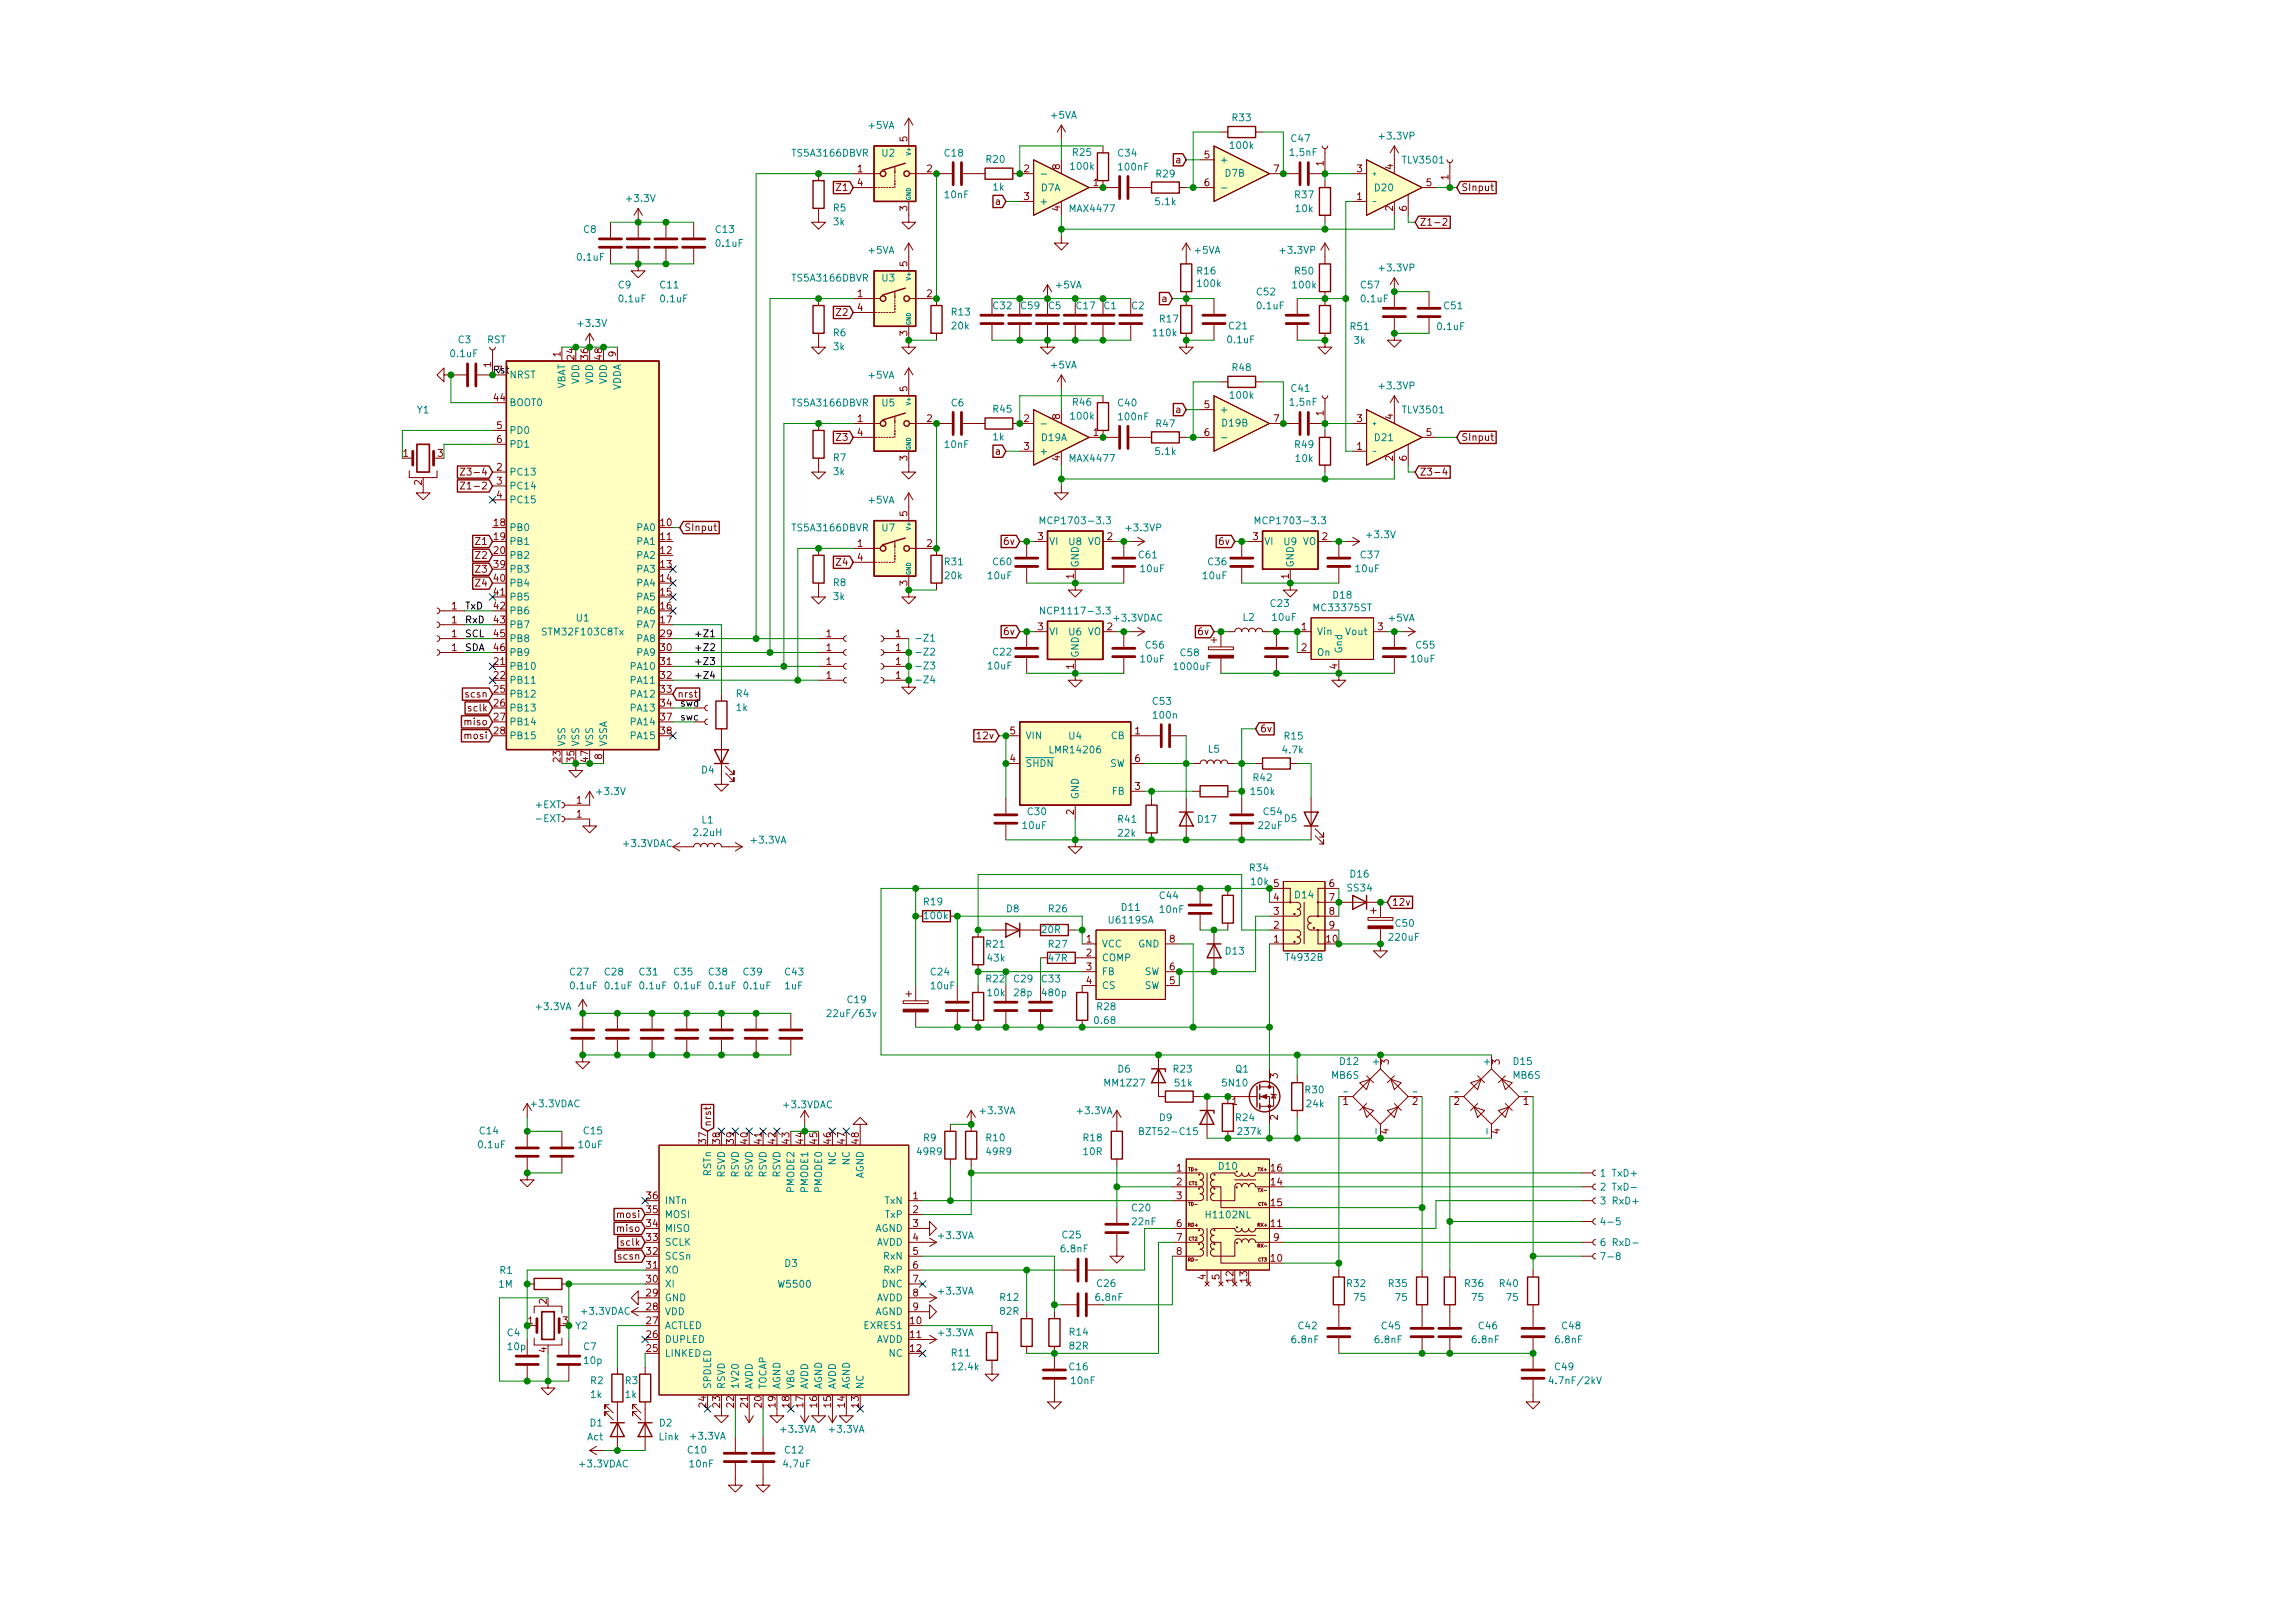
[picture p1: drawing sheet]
<svg xmlns="http://www.w3.org/2000/svg" width="420mm" height="297mm" viewBox="0 0 420 297" stroke-linecap="round" stroke-linejoin="round" font-family="sans-serif">
<defs><g id="words">
<g font-size="1.8" fill="#008484">
<text x="159.1" y="23.6">+5VA</text>
<text x="192.5" y="21.7">+5VA</text>
<text x="225.7" y="22.2">R33</text>
<text x="145.2" y="28.7">TS5A3166DBVR</text>
<text x="161.5" y="28.7">U2</text>
<text x="173" y="28.7">C18</text>
<text x="180.6" y="29.8">R20</text>
<text x="196.5" y="28.5">R25</text>
<text x="204.7" y="28.7">C34</text>
<text x="223.3" y="29.9">+</text>
<text x="225.3" y="27.3">100k</text>
<text x="236.3" y="28.5">1,5nF</text>
<text x="236.5" y="26">C47</text>
<text x="252.7" y="25.5">+3.3VP</text>
<text x="256.9" y="29.9">TLV3501</text>
<text x="181.8" y="34.9">1k</text>
<text x="190.6" y="35">D7A</text>
<text x="196.1" y="31.1">100k</text>
<text x="204.9" y="31.2">100nF</text>
<text x="211.7" y="32.5">R29</text>
<text x="224.3" y="32.3">D7B</text>
<text x="251.7" y="35">D20</text>
<text x="114.9" y="37">+3.3V</text>
<text x="152.6" y="38.7">R5</text>
<text x="152.6" y="41.2">3k</text>
<text x="173.1" y="36.3">10nF</text>
<text x="190.2" y="37.5">+</text>
<text x="196" y="38.8">MAX4477</text>
<text x="211.6" y="37.6">5.1k</text>
<text x="237.1" y="36.3">R37</text>
<text x="237.3" y="38.8">10k</text>
<text x="105.8" y="47.7">0.1uF</text>
<text x="106.9" y="42.6">C8</text>
<text x="131.1" y="42.6">C13</text>
<text x="131.2" y="45.2">0.1uF</text>
<text x="159.1" y="46.4">+5VA</text>
<text x="218.7" y="46.4">+5VA</text>
<text x="234.6" y="46.4">+3.3VP</text>
<text x="113.2" y="52.8">C9</text>
<text x="120.9" y="52.8">C11</text>
<text x="145.2" y="51.5">TS5A3166DBVR</text>
<text x="161.5" y="51.5">U3</text>
<text x="193.3" y="52.8">+5VA</text>
<text x="219.2" y="50.2">R16</text>
<text x="219.4" y="52.5">100k</text>
<text x="236.8" y="52.8">100k</text>
<text x="237.1" y="50.3">R50</text>
<text x="249.2" y="52.8">C57</text>
<text x="252.7" y="49.7">+3.3VP</text>
<text x="106" y="59.8">+3.3V</text>
<text x="113.4" y="55.3">0.1uF</text>
<text x="121" y="55.3">0.1uF</text>
<text x="174.3" y="57.7">R13</text>
<text x="181.9" y="56.6">C32</text>
<text x="187" y="56.6">C59</text>
<text x="192" y="56.6">C5</text>
<text x="197.1" y="56.6">C17</text>
<text x="202.1" y="56.6">C1</text>
<text x="207.2" y="56.6">C2</text>
<text x="212.4" y="59">R17</text>
<text x="230.1" y="54.1">C52</text>
<text x="230.3" y="56.6">0.1uF</text>
<text x="249.3" y="55.3">0.1uF</text>
<text x="264.4" y="56.6">C51</text>
<text x="82.6" y="65.4">0.1uF</text>
<text x="83.9" y="62.8">C3</text>
<text x="89.2" y="62.8">RST</text>
<text x="152.6" y="61.6">R6</text>
<text x="152.6" y="64.1">3k</text>
<text x="174.3" y="60.3">20k</text>
<text x="211.3" y="61.6">110k</text>
<text x="224.8" y="62.8">0.1uF</text>
<text x="225" y="60.3">C21</text>
<text x="247.3" y="60.4">R51</text>
<text x="248" y="63">3k</text>
<text x="263.3" y="60.4">0.1uF</text>
<text x="93.2" y="69.3">NRST</text>
<text x="103.5" y="71.4" transform="rotate(-90 103.5 71.4)">VBAT</text>
<text x="106" y="70.3" transform="rotate(-90 106 70.3)">VDD</text>
<text x="108.6" y="70.3" transform="rotate(-90 108.6 70.3)">VDD</text>
<text x="111.1" y="70.3" transform="rotate(-90 111.1 70.3)">VDD</text>
<text x="113.7" y="71.6" transform="rotate(-90 113.7 71.6)">VDDA</text>
<text x="159.1" y="69.3">+5VA</text>
<text x="192.5" y="67.4">+5VA</text>
<text x="225.7" y="67.9">R48</text>
<text x="236.5" y="71.7">C41</text>
<text x="252.7" y="71.3">+3.3VP</text>
<text x="76.4" y="75.7">Y1</text>
<text x="93.2" y="74.3">BOOT0</text>
<text x="145.2" y="74.4">TS5A3166DBVR</text>
<text x="161.5" y="74.4">U5</text>
<text x="174.2" y="74.4">C6</text>
<text x="181.9" y="75.5">R45</text>
<text x="196.1" y="76.8">100k</text>
<text x="196.5" y="74.3">R46</text>
<text x="204.7" y="74.4">C40</text>
<text x="204.9" y="76.9">100nF</text>
<text x="223.3" y="75.6">+</text>
<text x="225.3" y="73">100k</text>
<text x="236.3" y="74.3">1,5nF</text>
<text x="256.9" y="75.7">TLV3501</text>
<text x="93.2" y="79.4">PD0</text>
<text x="93.2" y="82">PD1</text>
<text x="173.1" y="82">10nF</text>
<text x="181.8" y="80.6">1k</text>
<text x="190.2" y="83.2">+</text>
<text x="190.7" y="80.7">D19A</text>
<text x="211.6" y="83.3">5.1k</text>
<text x="211.7" y="78.2">R47</text>
<text x="223.8" y="78.1">D19B</text>
<text x="237.1" y="82">R49</text>
<text x="251.7" y="80.7">D21</text>
<text x="93.2" y="87">PC13</text>
<text x="93.2" y="89.6">PC14</text>
<text x="152.6" y="84.4">R7</text>
<text x="152.6" y="87">3k</text>
<text x="196" y="84.5">MAX4477</text>
<text x="237.3" y="84.5">10k</text>
<text x="93.2" y="92.1">PC15</text>
<text x="159.1" y="92.2">+5VA</text>
<text x="191.4" y="95.9">MCP1703-3.3</text>
<text x="230.8" y="95.9">MCP1703-3.3</text>
<text x="93.2" y="97.2">PB0</text>
<text x="93.2" y="99.7">PB1</text>
<text x="116.7" y="97.2">PA0</text>
<text x="116.7" y="99.7">PA1</text>
<text x="145.2" y="97.2">TS5A3166DBVR</text>
<text x="161.5" y="97.2">U7</text>
<text x="192" y="99.7">VI</text>
<text x="195.7" y="99.8">U8 VO</text>
<text x="206.4" y="97.2">+3.3VP</text>
<text x="231.4" y="99.7">VI</text>
<text x="235.1" y="99.8">U9 VO</text>
<text x="250.4" y="98.5">+3.3V</text>
<text x="93.2" y="102.3">PB2</text>
<text x="93.2" y="104.8">PB3</text>
<text x="93.2" y="107.4">PB4</text>
<text x="116.7" y="102.3">PA2</text>
<text x="116.7" y="104.8">PA3</text>
<text x="116.7" y="107.4">PA4</text>
<text x="152.6" y="107.3">R8</text>
<text x="173" y="103.5">R31</text>
<text x="173.1" y="106">20k</text>
<text x="180.9" y="106">10uF</text>
<text x="181.9" y="103.5">C60</text>
<text x="197.5" y="103.9" transform="rotate(-90 197.5 103.9)">GND</text>
<text x="208.5" y="102.2">C61</text>
<text x="208.9" y="104.7">10uF</text>
<text x="220.3" y="106">10uF</text>
<text x="221.2" y="103.5">C36</text>
<text x="236.9" y="103.9" transform="rotate(-90 236.9 103.9)">GND</text>
<text x="248.3" y="104.7">10uF</text>
<text x="249.2" y="102.2">C37</text>
<text x="93.2" y="109.9">PB5</text>
<text x="93.2" y="112.4">PB6</text>
<text x="105.6" y="113.8">U1</text>
<text x="116.7" y="109.9">PA5</text>
<text x="116.7" y="112.4">PA6</text>
<text x="152.6" y="109.8">3k</text>
<text x="191.5" y="112.5">NCP1117-3.3</text>
<text x="204" y="113.8">+3.3VDAC</text>
<text x="227.6" y="113.6">L2</text>
<text x="232.7" y="111.1">C23</text>
<text x="233" y="113.6">10uF</text>
<text x="240.8" y="111.9">MC33375ST</text>
<text x="244.1" y="109.6">D18</text>
<text x="254.3" y="113.8">+5VA</text>
<text x="93.2" y="115">PB7</text>
<text x="93.2" y="117.5">PB8</text>
<text x="99.7" y="116.3">STM32F103C8Tx</text>
<text x="116.7" y="115">PA7</text>
<text x="116.7" y="117.5">PA8</text>
<text x="168" y="117.4">-Z1</text>
<text x="168" y="120">-Z2</text>
<text x="181.9" y="120">C22</text>
<text x="192" y="116.2">VI</text>
<text x="195.7" y="116.3">U6 VO</text>
<text x="209.8" y="118.7">C56</text>
<text x="241" y="116.2">Vin</text>
<text x="245.7" y="119.7" transform="rotate(-90 245.7 119.7)">Gnd</text>
<text x="246.5" y="116.2">Vout</text>
<text x="259.3" y="118.7">C55</text>
<text x="93.2" y="122.6">PB10</text>
<text x="93.2" y="125.1">PB11</text>
<text x="93.2" y="120.1">PB9</text>
<text x="115.7" y="122.6">PA10</text>
<text x="115.7" y="125.1">PA11</text>
<text x="116.7" y="120.1">PA9</text>
<text x="168" y="122.5">-Z3</text>
<text x="168" y="125.1">-Z4</text>
<text x="180.9" y="122.5">10uF</text>
<text x="197.5" y="120.4" transform="rotate(-90 197.5 120.4)">GND</text>
<text x="208.9" y="121.2">10uF</text>
<text x="215.2" y="122.6">1000uF</text>
<text x="216.2" y="120.1">C58</text>
<text x="241" y="120.1">On</text>
<text x="258.4" y="121.2">10uF</text>
<text x="93.2" y="127.7">PB12</text>
<text x="93.2" y="130.2">PB13</text>
<text x="115.7" y="127.7">PA12</text>
<text x="115.7" y="130.2">PA13</text>
<text x="134.8" y="127.6">R4</text>
<text x="134.8" y="130.1">1k</text>
<text x="211.1" y="129">C53</text>
<text x="211.3" y="131.5">100n</text>
<text x="93.2" y="132.8">PB14</text>
<text x="93.2" y="135.3">PB15</text>
<text x="103.5" y="136.7" transform="rotate(-90 103.5 136.7)">VSS</text>
<text x="106" y="136.7" transform="rotate(-90 106 136.7)">VSS</text>
<text x="108.6" y="136.7" transform="rotate(-90 108.6 136.7)">VSS</text>
<text x="111.1" y="136.7" transform="rotate(-90 111.1 136.7)">VSSA</text>
<text x="115.7" y="132.8">PA14</text>
<text x="115.7" y="135.3">PA15</text>
<text x="187.7" y="135.3">VIN</text>
<text x="192.5" y="137.9">LMR14206</text>
<text x="195.7" y="135.3">U4</text>
<text x="203.4" y="135.3">CB</text>
<text x="221.2" y="137.8">L5</text>
<text x="234.9" y="137.9">4.7k</text>
<text x="235.2" y="135.3">R15</text>
<text x="128.5" y="141.6">D4</text>
<text x="187.7" y="140.4">SHDN</text>
<text x="203.1" y="140.4">SW</text>
<text x="229.5" y="143">R42</text>
<text x="98.1" y="147.9">+EXT</text>
<text x="109.4" y="145.5">+3.3V</text>
<text x="188.2" y="149.2">C30</text>
<text x="197.5" y="146.3" transform="rotate(-90 197.5 146.3)">GND</text>
<text x="203.6" y="145.5">FB</text>
<text x="229.2" y="145.5">150k</text>
<text x="231.4" y="149.2">C54</text>
<text x="98.3" y="150.5">-EXT</text>
<text x="114.3" y="155">+3.3VDAC</text>
<text x="127.1" y="153">2.2uH</text>
<text x="128.5" y="150.7">L1</text>
<text x="137.6" y="154.4">+3.3VA</text>
<text x="187.3" y="151.7">10uF</text>
<text x="204.7" y="150.6">R41</text>
<text x="204.8" y="153.1">22k</text>
<text x="219.4" y="150.6">D17</text>
<text x="230.5" y="151.7">22uF</text>
<text x="235.2" y="150.5">D5</text>
<text x="228.9" y="159.5">R34</text>
<text x="247.3" y="160.6">D16</text>
<text x="169.2" y="165.7">R19</text>
<text x="184.3" y="167">D8</text>
<text x="192" y="167">R26</text>
<text x="205.4" y="166.7">D11</text>
<text x="212.4" y="164.6">C44</text>
<text x="212.4" y="167.1">10nF</text>
<text x="229.1" y="162">10k 5</text>
<text x="237.1" y="164.4">D14</text>
<text x="246.8" y="163.2">SS34</text>
<text x="169.3" y="168.2">100k</text>
<text x="180.6" y="173.4">R21</text>
<text x="190.8" y="170.8">20R</text>
<text x="192" y="173.4">R27</text>
<text x="201.7" y="173.4">VCC</text>
<text x="203.2" y="169">U6119SA</text>
<text x="208.4" y="173.4">GND</text>
<text x="254.5" y="172.2">220uF</text>
<text x="255.5" y="169.6">C50</text>
<text x="104.4" y="178.5">C27</text>
<text x="110.8" y="178.5">C28</text>
<text x="117.1" y="178.5">C31</text>
<text x="123.5" y="178.5">C35</text>
<text x="129.8" y="178.5">C38</text>
<text x="136.2" y="178.5">C39</text>
<text x="143.8" y="178.5">C43</text>
<text x="170.5" y="178.5">C24</text>
<text x="180.6" y="179.8">R22</text>
<text x="180.9" y="176">43k</text>
<text x="185.7" y="179.8">C29</text>
<text x="190.8" y="179.8">C33</text>
<text x="192" y="176">47R</text>
<text x="201.7" y="175.9">COMP</text>
<text x="201.7" y="178.5">FB</text>
<text x="209.5" y="178.5">SW</text>
<text x="224.4" y="174.7">D13</text>
<text x="235.6" y="175.9">T4932B</text>
<text x="98.3" y="184.9">+3.3VA</text>
<text x="104.5" y="181.1">0.1uF</text>
<text x="110.9" y="181.1">0.1uF</text>
<text x="117.2" y="181.1">0.1uF</text>
<text x="123.6" y="181.1">0.1uF</text>
<text x="129.9" y="181.1">0.1uF</text>
<text x="136.3" y="181.1">0.1uF</text>
<text x="143.7" y="181.1">1uF</text>
<text x="155.2" y="183.6">C19</text>
<text x="170.5" y="181.1">10uF</text>
<text x="180.9" y="182.3">10k</text>
<text x="185.8" y="182.3">28p</text>
<text x="191" y="182.3">480p</text>
<text x="200.9" y="184.9">R28</text>
<text x="201.7" y="181">CS</text>
<text x="209.5" y="181">SW</text>
<text x="152.1" y="186.1">22uF/63v</text>
<text x="200.5" y="187.4">0.68</text>
<text x="204.7" y="196.3">D6</text>
<text x="214.9" y="196.3">R23</text>
<text x="226.2" y="196.3">Q1</text>
<text x="243.8" y="197.4">MB6S</text>
<text x="245.4" y="194.9">D12</text>
<text x="252.5" y="194.9" transform="rotate(-90 252.5 194.9)">+</text>
<text x="272.8" y="194.9" transform="rotate(-90 272.8 194.9)">+</text>
<text x="277.1" y="197.4">MB6S</text>
<text x="277.1" y="194.9">D15</text>
<text x="97.4" y="202.7">+3.3VDAC</text>
<text x="143.6" y="202.8">+3.3VDAC</text>
<text x="179.6" y="203.9">+3.3VA</text>
<text x="197.3" y="203.9">+3.3VA</text>
<text x="202.4" y="198.8">MM1Z27</text>
<text x="215.2" y="198.8">51k</text>
<text x="224" y="198.8">5N10</text>
<text x="239" y="200.1">R30</text>
<text x="239.3" y="202.7">24k</text>
<text x="87.9" y="207.6">C14</text>
<text x="106.9" y="207.6">C15</text>
<text x="169.1" y="208.9">R9</text>
<text x="180.6" y="208.9">R10</text>
<text x="198.4" y="208.9">R18</text>
<text x="209.3" y="207.7">BZT52-C15</text>
<text x="212.3" y="205.2">D9</text>
<text x="226.3" y="205.2">R24</text>
<text x="226.8" y="207.7">237k</text>
<text x="252.5" y="207.3" transform="rotate(-90 252.5 207.3)">-</text>
<text x="272.8" y="207.3" transform="rotate(-90 272.8 207.3)">-</text>
<text x="87.7" y="210.1">0.1uF</text>
<text x="106" y="210.1">10uF</text>
<text x="130.2" y="215.2" transform="rotate(-90 130.2 215.2)">RSTn</text>
<text x="132.7" y="215.5" transform="rotate(-90 132.7 215.5)">RSVD</text>
<text x="135.3" y="215.5" transform="rotate(-90 135.3 215.5)">RSVD</text>
<text x="137.8" y="215.5" transform="rotate(-90 137.8 215.5)">RSVD</text>
<text x="140.3" y="215.5" transform="rotate(-90 140.3 215.5)">RSVD</text>
<text x="142.9" y="215.5" transform="rotate(-90 142.9 215.5)">RSVD</text>
<text x="153" y="213.2" transform="rotate(-90 153 213.2)">NC</text>
<text x="155.6" y="213.2" transform="rotate(-90 155.6 213.2)">NC</text>
<text x="158.1" y="215.8" transform="rotate(-90 158.1 215.8)">AGND</text>
<text x="168" y="211.4">49R9</text>
<text x="180.7" y="211.4">49R9</text>
<text x="198.4" y="211.4">10R</text>
<text x="223.2" y="214.1">D10</text>
<text x="293.5" y="215.4">1 TxD+</text>
<text x="121.7" y="220.4">INTn</text>
<text x="145.4" y="218.1" transform="rotate(-90 145.4 218.1)">PMODE2</text>
<text x="148" y="218.1" transform="rotate(-90 148 218.1)">PMODE1</text>
<text x="150.5" y="218.1" transform="rotate(-90 150.5 218.1)">PMODE0</text>
<text x="162" y="220.4">TxN</text>
<text x="207.3" y="221.7">C20</text>
<text x="293.5" y="220.4">3 RxD+</text>
<text x="293.7" y="217.9">2 TxD-</text>
<text x="121.7" y="225.5">MISO</text>
<text x="121.7" y="222.9">MOSI</text>
<text x="160.1" y="225.5">AGND</text>
<text x="162.1" y="222.9">TxP</text>
<text x="171.9" y="226.8">+3.3VA</text>
<text x="194.6" y="226.7">C25</text>
<text x="207.3" y="224.2">22nF</text>
<text x="221" y="223">H1102NL</text>
<text x="293.6" y="224.2">4-5</text>
<text x="91.5" y="233.1">R1</text>
<text x="121.7" y="233.1">XO</text>
<text x="121.7" y="230.5">SCSn</text>
<text x="121.7" y="228">SCLK</text>
<text x="143.7" y="231.9">D3</text>
<text x="160.4" y="228">AVDD</text>
<text x="161.8" y="230.5">RxN</text>
<text x="161.9" y="233.1">RxP</text>
<text x="194.4" y="229.2">6.8nF</text>
<text x="293.6" y="230.6">7-8</text>
<text x="293.8" y="228.1">6 RxD-</text>
<text x="91.3" y="235.7">1M</text>
<text x="121.7" y="238.2">GND</text>
<text x="121.7" y="235.6">XI</text>
<text x="142.7" y="235.7">W5500</text>
<text x="160.4" y="238.2">AVDD</text>
<text x="161.5" y="235.6">DNC</text>
<text x="171.9" y="236.9">+3.3VA</text>
<text x="183.2" y="238.1">R12</text>
<text x="200.7" y="238.1">6.8nF</text>
<text x="200.9" y="235.5">C26</text>
<text x="246.7" y="235.5">R32</text>
<text x="248" y="238.1">75</text>
<text x="254.3" y="235.5">R35</text>
<text x="255.6" y="238.1">75</text>
<text x="268.2" y="235.5">R36</text>
<text x="269.5" y="238.1">75</text>
<text x="274.6" y="235.5">R40</text>
<text x="275.9" y="238.1">75</text>
<text x="92.9" y="244.6">C4</text>
<text x="105.4" y="243.3">Y2</text>
<text x="106.6" y="240.6">+3.3VDAC</text>
<text x="121.7" y="245.8">DUPLED</text>
<text x="121.7" y="243.2">ACTLED</text>
<text x="121.7" y="240.7">VDD</text>
<text x="158.4" y="243.2">EXRES1</text>
<text x="160.1" y="240.7">AGND</text>
<text x="160.4" y="245.8">AVDD</text>
<text x="171.9" y="244.6">+3.3VA</text>
<text x="183.2" y="240.6">82R</text>
<text x="195.9" y="244.4">R14</text>
<text x="236.6" y="245.8">6.8nF</text>
<text x="237.8" y="243.3">C42</text>
<text x="251.8" y="245.8">6.8nF</text>
<text x="253" y="243.3">C45</text>
<text x="269.6" y="245.8">6.8nF</text>
<text x="270.8" y="243.3">C46</text>
<text x="284.9" y="245.8">6.8nF</text>
<text x="286" y="243.3">C48</text>
<text x="93" y="247.1">10p</text>
<text x="106.9" y="247.1">C7</text>
<text x="107" y="249.6">10p</text>
<text x="121.7" y="248.3">LINKED</text>
<text x="162.8" y="248.3">NC</text>
<text x="174.3" y="248.2">R11</text>
<text x="174.5" y="250.8">12.4k</text>
<text x="195.8" y="250.8">C16</text>
<text x="195.9" y="247">82R</text>
<text x="284.7" y="250.8">C49</text>
<text x="108.2" y="253.3">R2</text>
<text x="108.2" y="255.9">1k</text>
<text x="114.5" y="253.3">R3</text>
<text x="114.5" y="255.9">1k</text>
<text x="130.2" y="254.3" transform="rotate(-90 130.2 254.3)">SPDLED</text>
<text x="132.7" y="254.3" transform="rotate(-90 132.7 254.3)">RSVD</text>
<text x="135.3" y="254.3" transform="rotate(-90 135.3 254.3)">1V20</text>
<text x="137.8" y="254.3" transform="rotate(-90 137.8 254.3)">AVDD</text>
<text x="140.3" y="254.3" transform="rotate(-90 140.3 254.3)">TOCAP</text>
<text x="142.9" y="254.3" transform="rotate(-90 142.9 254.3)">AGND</text>
<text x="145.4" y="254.3" transform="rotate(-90 145.4 254.3)">VBG</text>
<text x="148" y="254.3" transform="rotate(-90 148 254.3)">AVDD</text>
<text x="150.5" y="254.3" transform="rotate(-90 150.5 254.3)">AGND</text>
<text x="153" y="254.3" transform="rotate(-90 153 254.3)">AVDD</text>
<text x="155.6" y="254.3" transform="rotate(-90 155.6 254.3)">AGND</text>
<text x="158.1" y="254.3" transform="rotate(-90 158.1 254.3)">NC</text>
<text x="196.2" y="253.3">10nF</text>
<text x="284.2" y="253.3">4.7nF/2kV</text>
<text x="107.5" y="263.6">Act</text>
<text x="108.1" y="261.1">D1</text>
<text x="120.7" y="263.6">Link</text>
<text x="120.8" y="261.1">D2</text>
<text x="126.5" y="263.5">+3.3VA</text>
<text x="143.1" y="262.2">+3.3VA</text>
<text x="151.9" y="262.2">+3.3VA</text>
<text x="106.2" y="268.6">+3.3VDAC</text>
<text x="126" y="266">C10</text>
<text x="126.3" y="268.6">10nF</text>
<text x="143.6" y="268.6">4.7uF</text>
<text x="143.8" y="266">C12</text>
</g>
<g font-size="1.8" fill="#840000">
<text x="166.1" y="25.9" transform="rotate(-90 166.1 25.9)">5</text>
<text x="215.4" y="29.9">a</text>
<text x="220.5" y="29">5</text>
<text x="153.4" y="35">Z1</text>
<text x="157" y="31.5">1</text>
<text x="157" y="34.1">4</text>
<text x="169.7" y="31.5">2</text>
<text x="187.5" y="31.5">2</text>
<text x="194.1" y="31" transform="rotate(-90 194.1 31)">8</text>
<text x="200.2" y="34.1">1</text>
<text x="220.5" y="34.1">6</text>
<text x="233.2" y="31.5">7</text>
<text x="242.3" y="30.4" transform="rotate(-90 242.3 30.4)">1</text>
<text x="248.4" y="31.5">3</text>
<text x="255" y="31" transform="rotate(-90 255 31)">4</text>
<text x="261.1" y="34.1">5</text>
<text x="265.2" y="32.9" transform="rotate(-90 265.2 32.9)">1</text>
<text x="267.5" y="35">SInput</text>
<text x="166.1" y="38.6" transform="rotate(-90 166.1 38.6)">3</text>
<text x="182.4" y="37.5">a</text>
<text x="187.5" y="36.6">3</text>
<text x="194.1" y="38.6" transform="rotate(-90 194.1 38.6)">4</text>
<text x="248.4" y="36.6">1</text>
<text x="255" y="38.6" transform="rotate(-90 255 38.6)">2</text>
<text x="257.6" y="38.6" transform="rotate(-90 257.6 38.6)">6</text>
<text x="259.9" y="41.3">Z1-2</text>
<text x="166.1" y="48.8" transform="rotate(-90 166.1 48.8)">5</text>
<text x="153.4" y="57.8">Z2</text>
<text x="157" y="54.4">1</text>
<text x="157" y="56.9">4</text>
<text x="169.7" y="54.4">2</text>
<text x="212.9" y="55.3">a</text>
<text x="102.6" y="65.3" transform="rotate(-90 102.6 65.3)">1</text>
<text x="105.2" y="65.8" transform="rotate(-90 105.2 65.8)">24</text>
<text x="107.7" y="65.8" transform="rotate(-90 107.7 65.8)">36</text>
<text x="110.2" y="65.8" transform="rotate(-90 110.2 65.8)">48</text>
<text x="112.8" y="65.3" transform="rotate(-90 112.8 65.3)">9</text>
<text x="166.1" y="61.5" transform="rotate(-90 166.1 61.5)">3</text>
<text x="89.9" y="67.2" transform="rotate(-90 89.9 67.2)">1</text>
<text x="166.1" y="71.6" transform="rotate(-90 166.1 71.6)">5</text>
<text x="90.5" y="73.4">44</text>
<text x="157" y="77.3">1</text>
<text x="169.7" y="77.3">2</text>
<text x="187.5" y="77.3">2</text>
<text x="194.1" y="76.7" transform="rotate(-90 194.1 76.7)">8</text>
<text x="215.4" y="75.6">a</text>
<text x="220.5" y="74.7">5</text>
<text x="233.2" y="77.3">7</text>
<text x="242.3" y="76.1" transform="rotate(-90 242.3 76.1)">1</text>
<text x="248.4" y="77.3">3</text>
<text x="255" y="76.7" transform="rotate(-90 255 76.7)">4</text>
<text x="73.8" y="83.6">1</text>
<text x="80.2" y="83.6">3</text>
<text x="91" y="78.5">5</text>
<text x="91" y="81.1">6</text>
<text x="153.4" y="80.7">Z3</text>
<text x="157" y="79.8">4</text>
<text x="182.4" y="83.2">a</text>
<text x="187.5" y="82.3">3</text>
<text x="200.2" y="79.8">1</text>
<text x="220.5" y="79.8">6</text>
<text x="248.4" y="82.3">1</text>
<text x="261.1" y="79.8">5</text>
<text x="267.5" y="80.7">SInput</text>
<text x="77.2" y="88.8" transform="rotate(-90 77.2 88.8)">2</text>
<text x="85.8" y="87">Z3-4</text>
<text x="85.8" y="89.6">Z1-2</text>
<text x="91" y="86.1">2</text>
<text x="91" y="88.7">3</text>
<text x="166.1" y="84.3" transform="rotate(-90 166.1 84.3)">3</text>
<text x="194.1" y="84.3" transform="rotate(-90 194.1 84.3)">4</text>
<text x="255" y="84.3" transform="rotate(-90 255 84.3)">2</text>
<text x="257.6" y="84.3" transform="rotate(-90 257.6 84.3)">6</text>
<text x="259.9" y="87">Z3-4</text>
<text x="91" y="91.2">4</text>
<text x="166.1" y="94.5" transform="rotate(-90 166.1 94.5)">5</text>
<text x="87.3" y="99.7">Z1</text>
<text x="90.5" y="96.3">18</text>
<text x="90.5" y="98.8">19</text>
<text x="90.5" y="101.4">20</text>
<text x="121" y="96.3">10</text>
<text x="121" y="98.8">11</text>
<text x="121" y="101.4">12</text>
<text x="125.2" y="97.2">SInput</text>
<text x="157" y="100.1">1</text>
<text x="169.7" y="100.1">2</text>
<text x="183.9" y="99.7">6v</text>
<text x="190" y="98.8">3</text>
<text x="202.7" y="98.8">2</text>
<text x="223.3" y="99.7">6v</text>
<text x="229.4" y="98.8">3</text>
<text x="242.1" y="98.8">2</text>
<text x="87.3" y="102.3">Z2</text>
<text x="87.3" y="104.8">Z3</text>
<text x="87.3" y="107.4">Z4</text>
<text x="90.5" y="103.9">39</text>
<text x="90.5" y="106.5">40</text>
<text x="121" y="103.9">13</text>
<text x="121" y="106.5">14</text>
<text x="153.4" y="103.5">Z4</text>
<text x="157" y="102.7">4</text>
<text x="166.1" y="107.2" transform="rotate(-90 166.1 107.2)">3</text>
<text x="196.6" y="105.9" transform="rotate(-90 196.6 105.9)">1</text>
<text x="236" y="105.9" transform="rotate(-90 236 105.9)">1</text>
<text x="82.7" y="111.5">1</text>
<text x="90.5" y="109">41</text>
<text x="90.5" y="111.5">42</text>
<text x="121" y="109">15</text>
<text x="121" y="111.5">16</text>
<text x="82.7" y="119.2">1</text>
<text x="82.7" y="116.6">1</text>
<text x="82.7" y="114.1">1</text>
<text x="90.5" y="114.1">43</text>
<text x="90.5" y="116.6">45</text>
<text x="90.5" y="119.2">46</text>
<text x="121" y="114.1">17</text>
<text x="121" y="116.6">29</text>
<text x="121" y="119.2">30</text>
<text x="151.3" y="116.6">1</text>
<text x="151.3" y="119.2">1</text>
<text x="164" y="116.6">1</text>
<text x="164" y="119.2">1</text>
<text x="183.9" y="116.2">6v</text>
<text x="190" y="115.4">3</text>
<text x="202.7" y="115.4">2</text>
<text x="219.5" y="116.2">6v</text>
<text x="238.3" y="115.4">1</text>
<text x="238.3" y="119.2">2</text>
<text x="252.2" y="115.4">3</text>
<text x="90.5" y="121.7">21</text>
<text x="90.5" y="124.2">22</text>
<text x="121" y="121.7">31</text>
<text x="121" y="124.2">32</text>
<text x="151.3" y="121.7">1</text>
<text x="151.3" y="124.2">1</text>
<text x="164" y="121.7">1</text>
<text x="164" y="124.2">1</text>
<text x="196.6" y="122.4" transform="rotate(-90 196.6 122.4)">1</text>
<text x="244.9" y="122.4" transform="rotate(-90 244.9 122.4)">4</text>
<text x="85.3" y="127.7">scsn</text>
<text x="85.9" y="130.2">sclk</text>
<text x="90.5" y="126.8">25</text>
<text x="90.5" y="129.3">26</text>
<text x="90.5" y="131.9">27</text>
<text x="121" y="126.8">33</text>
<text x="121" y="129.3">34</text>
<text x="121" y="131.9">37</text>
<text x="124" y="127.7">nrst</text>
<text x="85.2" y="135.3">mosi</text>
<text x="85.2" y="132.8">miso</text>
<text x="90.5" y="134.4">28</text>
<text x="121" y="134.4">38</text>
<text x="179.1" y="135.3">12v</text>
<text x="184.9" y="134.4">5</text>
<text x="207.8" y="134.4">1</text>
<text x="230.7" y="134">6v</text>
<text x="102.6" y="139.4" transform="rotate(-90 102.6 139.4)">23</text>
<text x="105.2" y="139.4" transform="rotate(-90 105.2 139.4)">35</text>
<text x="107.7" y="139.4" transform="rotate(-90 107.7 139.4)">47</text>
<text x="110.2" y="138.9" transform="rotate(-90 110.2 138.9)">8</text>
<text x="184.9" y="139.5">4</text>
<text x="207.8" y="139.5">6</text>
<text x="105.6" y="149.6">1</text>
<text x="105.6" y="147.1">1</text>
<text x="196.6" y="149.1" transform="rotate(-90 196.6 149.1)">2</text>
<text x="207.8" y="144.6">3</text>
<text x="233.2" y="167.4">3</text>
<text x="233.2" y="164.9">4</text>
<text x="243.4" y="162.3">6</text>
<text x="243.4" y="164.9">7</text>
<text x="243.4" y="167.4">8</text>
<text x="254.8" y="165.8">12v</text>
<text x="198.9" y="172.5">1</text>
<text x="214.1" y="172.5">8</text>
<text x="233.2" y="172.5">1</text>
<text x="233.2" y="170">2</text>
<text x="242.9" y="172.5">10</text>
<text x="243.4" y="170">9</text>
<text x="198.9" y="175">2</text>
<text x="198.9" y="177.6">3</text>
<text x="214.1" y="177.6">6</text>
<text x="198.9" y="180.1">4</text>
<text x="214.1" y="180.1">5</text>
<text x="233.9" y="197.4" transform="rotate(-90 233.9 197.4)">3</text>
<text x="254.3" y="194.8" transform="rotate(-90 254.3 194.8)">3</text>
<text x="274.6" y="194.8" transform="rotate(-90 274.6 194.8)">3</text>
<text x="225.6" y="202.2">1</text>
<text x="245.9" y="202.2">1</text>
<text x="258.6" y="202.2">2</text>
<text x="266.2" y="202.2">2</text>
<text x="278.9" y="202.2">1</text>
<text x="129.3" y="209.3" transform="rotate(-90 129.3 209.3)">37</text>
<text x="130.2" y="206.3" transform="rotate(-90 130.2 206.3)">nrst</text>
<text x="131.8" y="209.3" transform="rotate(-90 131.8 209.3)">38</text>
<text x="134.4" y="209.3" transform="rotate(-90 134.4 209.3)">39</text>
<text x="136.9" y="209.3" transform="rotate(-90 136.9 209.3)">40</text>
<text x="139.4" y="209.3" transform="rotate(-90 139.4 209.3)">41</text>
<text x="142" y="209.3" transform="rotate(-90 142 209.3)">42</text>
<text x="144.5" y="209.3" transform="rotate(-90 144.5 209.3)">43</text>
<text x="147.1" y="209.3" transform="rotate(-90 147.1 209.3)">44</text>
<text x="149.6" y="209.3" transform="rotate(-90 149.6 209.3)">45</text>
<text x="152.1" y="209.3" transform="rotate(-90 152.1 209.3)">46</text>
<text x="154.7" y="209.3" transform="rotate(-90 154.7 209.3)">47</text>
<text x="157.2" y="209.3" transform="rotate(-90 157.2 209.3)">48</text>
<text x="233.9" y="205" transform="rotate(-90 233.9 205)">2</text>
<text x="254.3" y="207.5" transform="rotate(-90 254.3 207.5)">4</text>
<text x="274.6" y="207.5" transform="rotate(-90 274.6 207.5)">4</text>
<text x="215.4" y="214.4">1</text>
<text x="232.7" y="214.4">16</text>
<text x="118.4" y="219.5">36</text>
<text x="167.2" y="219.5">1</text>
<text x="215.4" y="217">2</text>
<text x="215.4" y="219.5">3</text>
<text x="232.7" y="217">14</text>
<text x="232.7" y="220.8">15</text>
<text x="113.2" y="222.9">mosi</text>
<text x="113.2" y="225.5">miso</text>
<text x="118.4" y="227.1">33</text>
<text x="118.4" y="224.6">34</text>
<text x="118.4" y="222">35</text>
<text x="167.2" y="222">2</text>
<text x="167.2" y="224.6">3</text>
<text x="167.2" y="227.1">4</text>
<text x="215.4" y="224.6">6</text>
<text x="215.4" y="227.1">7</text>
<text x="232.7" y="224.6">11</text>
<text x="233.2" y="227.1">9</text>
<text x="113.3" y="230.5">scsn</text>
<text x="113.9" y="228">sclk</text>
<text x="118.4" y="232.2">31</text>
<text x="118.4" y="229.7">32</text>
<text x="167.2" y="229.7">5</text>
<text x="167.2" y="232.2">6</text>
<text x="215.4" y="229.7">8</text>
<text x="232.7" y="230.9">10</text>
<text x="100.1" y="238.6" transform="rotate(-90 100.1 238.6)">2</text>
<text x="118.4" y="239.8">28</text>
<text x="118.4" y="237.3">29</text>
<text x="118.4" y="234.7">30</text>
<text x="167.2" y="234.7">7</text>
<text x="167.2" y="237.3">8</text>
<text x="167.2" y="239.8">9</text>
<text x="220.7" y="234.2" transform="rotate(-90 220.7 234.2)">4</text>
<text x="223.3" y="234.2" transform="rotate(-90 223.3 234.2)">5</text>
<text x="225.8" y="234.7" transform="rotate(-90 225.8 234.7)">12</text>
<text x="228.3" y="234.7" transform="rotate(-90 228.3 234.7)">13</text>
<text x="96.7" y="242.4">1</text>
<text x="103" y="242.4">3</text>
<text x="118.4" y="244.9">26</text>
<text x="118.4" y="242.4">27</text>
<text x="166.7" y="242.4">10</text>
<text x="166.7" y="244.9">11</text>
<text x="100.1" y="247.5" transform="rotate(-90 100.1 247.5)">4</text>
<text x="118.4" y="247.4">25</text>
<text x="166.7" y="247.4">12</text>
<text x="129.3" y="257.5" transform="rotate(-90 129.3 257.5)">24</text>
<text x="131.8" y="257.5" transform="rotate(-90 131.8 257.5)">23</text>
<text x="134.4" y="257.5" transform="rotate(-90 134.4 257.5)">22</text>
<text x="136.9" y="257.5" transform="rotate(-90 136.9 257.5)">21</text>
<text x="139.4" y="257.5" transform="rotate(-90 139.4 257.5)">20</text>
<text x="142" y="257.5" transform="rotate(-90 142 257.5)">19</text>
<text x="144.5" y="257.5" transform="rotate(-90 144.5 257.5)">18</text>
<text x="147.1" y="257.5" transform="rotate(-90 147.1 257.5)">17</text>
<text x="149.6" y="257.5" transform="rotate(-90 149.6 257.5)">16</text>
<text x="152.1" y="257.5" transform="rotate(-90 152.1 257.5)">15</text>
<text x="154.7" y="257.5" transform="rotate(-90 154.7 257.5)">14</text>
<text x="157.2" y="257.5" transform="rotate(-90 157.2 257.5)">13</text>
</g>
<g font-size="1.8">
<text x="90.2" y="68.4">Rst</text>
<text x="91" y="68.4">7</text>
<text x="85.1" y="111.5">TxD</text>
<text x="85.1" y="116.6">SCL</text>
<text x="85.1" y="119.2">SDA</text>
<text x="85.1" y="114.1">RxD</text>
<text x="127" y="119.2">+Z2</text>
<text x="127" y="116.6">+Z1</text>
<text x="127" y="124.2">+Z4</text>
<text x="127" y="121.7">+Z3</text>
<text x="124.5" y="131.9">swc</text>
<text x="124.5" y="129.3">swd</text>
</g>
<g font-size="1.1" fill="#008484">
<text x="166.8" y="28.2" transform="rotate(-90 166.8 28.2)">V+</text>
<text x="166.8" y="36.7" transform="rotate(-90 166.8 36.7)">GND</text>
<text x="166.8" y="51" transform="rotate(-90 166.8 51)">V+</text>
<text x="166.8" y="59.6" transform="rotate(-90 166.8 59.6)">GND</text>
<text x="166.8" y="73.9" transform="rotate(-90 166.8 73.9)">V+</text>
<text x="166.8" y="82.5" transform="rotate(-90 166.8 82.5)">GND</text>
<text x="166.8" y="96.7" transform="rotate(-90 166.8 96.7)">V+</text>
<text x="166.8" y="105.3" transform="rotate(-90 166.8 105.3)">GND</text>
</g>
<g font-size=".9" fill="#008484">
<text x="251.2" y="32.1">+</text>
<text x="251.2" y="77.8">+</text>
</g>
<g font-size=".8" fill="#840000">
<text x="217.6" y="214.4">TD+</text>
<text x="230.4" y="214.4">TX+</text>
<text x="217.7" y="216.9">CT1</text>
<text x="217.7" y="220.7">TD-</text>
<text x="230.4" y="220.7">CT4</text>
<text x="230.5" y="218.2">TX-</text>
<text x="217.6" y="224.5">RD+</text>
<text x="217.7" y="227.1">CT2</text>
<text x="230.3" y="224.5">RX+</text>
<text x="217.7" y="230.9">RD-</text>
<text x="230.4" y="230.9">CT3</text>
<text x="230.4" y="228.3">RX-</text>
</g>
</g></defs>
<g fill="none" stroke="#840000" stroke-width=".25">
<path d="M148.8 33.1h2.1v5h-2.1zM152.6 33.2h3l.6 1.1-.6 1.1h-3zM160 26.7h7.6v10.2h-7.6zM165.7 29.9l-4.2 1.3M180.3 30.8h5.1v2h-5.1zM181.8 35.7h1.7l.6 1.2-.6 1.1h-1.7zM200.9 28h2v5.1h-2zM210.8 33.3h5.1v2h-5.1zM214.8 28.1h1.7l.7 1.1-.7 1.2h-1.7zM224.8 23.2h5.1v2h-5.1zM241.6 34.3h2v5.1h-2zM259.7 39.6h5.8v2.2h-5.8l-.6-1.1z"/>
<path d="M267.3 33.2h6.6v2.2h-6.6l-.6-1.1zM148.8 55.9h2.1v5.1h-2.1zM152.6 56.1h3l.6 1.1-.6 1.1h-3zM160 49.6h7.6v10.1h-7.6zM165.7 52.7l-4.2 1.3M170.4 55.9h2.1v5.1h-2.1zM212.3 53.5h1.7l.6 1.1-.6 1.2h-1.7zM216.2 48.3h2v5.1h-2zM216.2 55.9h2v5.1h-2zM241.6 48.3h2v5.1h-2zM241.6 55.9h2v5.1h-2zM92.7 66.1h27.9v71.1h-27.9z"/>
<path d="M148.8 78.8h2.1v5.1h-2.1zM152.6 78.9h3l.6 1.1-.6 1.2h-3zM160 72.4h7.6v10.2h-7.6zM165.7 75.6l-4.2 1.3M180.3 76.5h5.1v2h-5.1zM200.9 73.7h2v5.1h-2zM210.8 79h5.1v2.1h-5.1zM214.8 73.8h1.7l.7 1.2-.7 1.1h-1.7zM224.8 68.9h5.1v2h-5.1zM267.3 78.9h6.6v2.3h-6.6l-.6-1.2zM83.7 85.3h5.8l.7 1.1-.7 1.1h-5.8zM83.7 87.8h5.8l.7 1.1-.7 1.2h-5.8z"/>
<path d="M86.5 98h3l.7 1.1-.7 1.1h-3zM125.1 95.4h6.6v2.3h-6.6l-.6-1.1zM160 95.3h7.6v10.1h-7.6zM165.7 98.5l-4.2 1.2M181.8 81.5h1.7l.6 1.1-.6 1.1h-1.7zM183.3 98h2.8l.6 1.1-.6 1.1h-2.8zM191.8 97.2h10.1v7h-10.1zM222.7 98h2.7l.7 1.1-.7 1.1h-2.7zM231.1 97.2h10.2v7h-10.2zM241.6 80h2v5.1h-2zM259.7 85.3h5.8v2.2h-5.8l-.6-1.1zM86.5 100.5h3l.7 1.1-.7 1.2h-3z"/>
<path d="M86.5 103.1h3l.7 1.1-.7 1.1h-3zM86.5 105.6h3l.7 1.1-.7 1.1h-3zM148.8 101.6h2.1v5.1h-2.1zM152.6 101.8h3l.6 1.1-.6 1.1h-3zM170.4 101.6h2.1v5.1h-2.1zM183.3 114.5h2.8l.6 1.1-.6 1.1h-2.8zM191.8 113.7h10.1v7h-10.1zM218.8 114.5h2.8l.6 1.1-.6 1.1h-2.8zM84.5 133.5h5l.7 1.2-.7 1.1h-5zM84.5 131h5l.7 1.1-.7 1.1h-5zM84.7 125.9h4.8l.7 1.1-.7 1.2h-4.8zM85.1 128.5h4.4l.7 1.1-.7 1.1h-4.4z"/>
<path d="M123.8 125.9h4.3v2.3h-4.3l-.6-1.2zM130.8 137.2h2.5l-1.2 2.5zM130.8 139.7h2.5M131.1 128.3h2v5.1h-2zM178.3 133.5h3.9l.7 1.2-.7 1.1h-3.9zM186.7 132.1h20.3v15.3h-20.3zM230.5 132.3h2.8v2.2h-2.8l-.6-1.1zM231.1 138.7h5.1v2.1h-5.1zM209.8 147.4h2v5h-2zM215.9 148.6h2.5M217.2 148.6l1.2 2.6h-2.5zM219.7 143.8h5.1v2h-5.1z"/>
<path d="M238.8 148.6h2.5l-1.3 2.6zM238.8 151.2h2.5M168.9 166.7h5.1v2h-5.1zM178.1 171.5h2v5.1h-2zM184.1 168.9l2.6 1.3-2.6 1.3zM186.7 168.9v2.6M190.5 169.2h5.1v2h-5.1zM191.8 174.3h5v2h-5zM221 172.8h2.5M222.2 172.8l1.3 2.5h-2.5zM223.8 163.9h2v5h-2zM247.6 163.9l2.6 1.2-2.6 1.3z"/>
<path d="M250.2 163.9v2.5M254.6 164h4v2.3h-4l-.6-1.2zM178.1 181.6h2v5.1h-2zM197.1 181.6h2v5.1h-2zM210.8 195.6h2.6v.5M212.1 195.6l1.3 2.6h-2.6zM213.4 199.7h5v2h-5zM230.1 198.8v3.8M230.6 198.4v1M236.5 198.2h2v5h-2zM128.4 202.1h2.3v4.3l-1.2 .6-1.1-.6zM173 207h2v5.1h-2z"/>
<path d="M176.8 207h2v5.1h-2zM203.5 207h2v5.1h-2zM219.7 203.2h2.5v.5M221 203.2l1.2 2.6h-2.5zM223.8 202h2v5h-2zM230.6 200.2v1M230.6 202v1M97.8 234h5.1v2h-5.1zM112.4 221.2h5.1l.6 1.1-.6 1.1h-5.1zM112.4 223.7h5.1l.6 1.1-.6 1.1h-5.1zM112.6 228.8h4.9l.6 1.1-.6 1.1h-4.9zM113.1 226.2h4.4l.6 1.2-.6 1.1h-4.4z"/>
<path d="M244.1 233.7h2v5.1h-2zM259.3 233.7h2.1v5.1h-2.1zM264.4 233.7h2v5.1h-2zM279.7 233.7h2v5.1h-2zM112 251.5h2v5.1h-2zM117.1 251.5h2v5.1h-2zM180.6 243.9h2v5.1h-2zM186.9 241.3h2.1v5.1h-2.1zM192 241.3h2.1v5.1h-2.1zM111.8 260.4h2.5M113 260.4l1.3 2.5h-2.5zM116.8 260.4h2.6"/>
<path d="M118.1 260.4l1.3 2.5h-2.6z"/>
<circle cx="161.7" cy="31.8" r=".51"/>
<circle cx="166" cy="31.8" r=".51"/>
<circle cx="161.7" cy="54.6" r=".51"/>
<circle cx="166" cy="54.6" r=".51"/>
<circle cx="161.7" cy="77.5" r=".51"/>
<circle cx="166" cy="77.5" r=".51"/>
<circle cx="161.7" cy="100.4" r=".51"/>
<circle cx="166" cy="100.4" r=".51"/>
<circle cx="231.5" cy="200.7" r="2.79"/>
</g>
<g fill="none" stroke="#840000" stroke-width=".18">
<path d="M116.8 38.1v5.4M116.8 38.1l-.7 1.3M116.8 38.1l.8 1.3M149.9 38.1v2.6h1.2l-1.2 1.2-1.3-1.2h1.3M149.9 31.8v1.3M156.2 34.3h4.3M156.2 31.8h4.8M160.8 34.3h.2M161.3 34.3h.2M161.8 34.3h.3M162.3 34.3h.3M162.8 34.3h.3"/>
<path d="M163.3 34.3h.3M163.8 30.5v1.3M163.8 32v.3M163.8 32.5v.3M163.8 33.1v.2M163.8 33.6v.2M163.8 34.1v.2M166.4 36.9v3.8h1.2l-1.2 1.2-1.3-1.2h1.3M166.4 21.6v5.1M166.4 21.6l-.8 1.3M166.4 21.6l.7 1.3M166.6 31.8h7.6"/>
<path d="M176.3 31.8h4M185.4 31.8h3.8M186.7 36.9h2.5M189.2 29.2l10.2 5.1-10.2 5.1zM194.3 22.9l-.8 1.3M194.3 22.9v2.5M194.3 29.2v2.6M194.3 36.9v2.5M194.3 22.9l.8 1.3M199.4 34.3h5.3M201.9 26.7v1.3M201.9 33.1v1.2"/>
<path d="M206.8 34.3h4M215.9 34.3h1.3M219.7 29.2h2.5M219.7 34.3h2.5M222.2 26.7l10.2 5.1-10.2 5.1zM223.5 24.2h1.3M229.9 24.2h1.2M232.4 31.8h5.3M242.1 26.7l.1 .3 .3 .2 .4-.1 .2-.4M242.6 27.2v4.6h-2.8M242.6 33.1v1.2M242.6 39.4v1.3"/>
<path d="M247.6 31.8h2.6M247.6 36.9h2.6M250.2 29.2l10.1 5.1-10.1 5.1zM255.3 26.7l-.8 1.3M255.3 26.7v5.1M255.3 36.9v2.5M255.3 26.7l.7 1.3M257.8 35.6v3.8M260.3 34.3h2.6M264.9 29.2l.1 .4 .4 .2 .3-.1 .2-.5M265.4 29.8v4.5M272.9 34h.5"/>
<path d="M273.1 33.6v1.1l.3 .2M111.8 40.7v2.8M111.8 45.5v2.8M116.8 45.5v4.1h1.3l-1.3 1.2-1.2-1.2h1.2M121.9 40.7v2.8M121.9 45.5v2.8M127 40.7v2.8M127 45.5v2.8M149.9 54.6v1.3M156.2 57.2h4.3M156.2 54.6h4.8M160.8 57.2h.2"/>
<path d="M161.3 57.2h.2M161.8 57.2h.3M162.3 57.2h.3M162.8 57.2h.3M163.3 57.2h.3M163.8 53.4v1.2M163.8 54.9v.3M163.8 55.4v.3M163.8 55.9v.3M163.8 56.4v.3M163.8 56.9v.3M166.4 59.7v3.8h1.2l-1.2 1.3-1.3-1.3h1.3"/>
<path d="M166.4 44.5v5.1M166.4 44.5l-.8 1.3M166.4 44.5l.7 1.3M166.6 54.6h4.8v1.3M181.6 54.6v2.8M181.6 59.5v2.8M186.7 54.6v2.8M186.7 59.5v2.8M191.8 59.5v4h1.2l-1.2 1.3-1.3-1.3h1.3M191.8 52.1v5.3M191.8 52.1l-.8 1.3M191.8 52.1l.7 1.3"/>
<path d="M194.3 43.2v1.3h1.3l-1.3 1.3-1.3-1.3h1.3M196.8 54.6v2.8M196.8 59.5v2.8M201.9 54.6v2.8M201.9 59.5v2.8M207 54.6v2.8M207 59.5v2.8M217.2 44.5l-.8 1.3M217.2 44.5v3.8M217.2 53.4v2.5M217.2 44.5l.7 1.3M222.2 54.6v2.8"/>
<path d="M222.2 59.5v2.8M237.5 54.6v2.8M237.5 59.5v2.8M242.6 44.5v3.8M242.6 53.4v2.5M242.6 44.5l-.8 1.3M242.6 44.5l.7 1.3M255.3 58.2v4.1h1.2l-1.2 1.2-1.3-1.2h1.3M255.3 50.8v5.4M255.3 50.8l-.8 1.3M255.3 50.8l.7 1.3M261.6 53.4v2.8"/>
<path d="M261.6 58.2v2.8M264.2 40.1l.4-.1 .3 .3-.8 .9h.8M81.3 68.6v-1.3l-1.3 1.3 1.3 1.3v-1.3h4M89.7 63.5l.1 .3 .3 .2 .4-.1 .2-.4M90.2 64v4.6h-2.8M90.2 78.8h2.5M102.9 63.5v2.6M107.9 61v2.5M107.9 61l-.7 1.3M107.9 61l.8 1.3M113 63.5v2.6M149.9 61v2.5h1.2l-1.2 1.3-1.3-1.3h1.3"/>
<path d="M149.9 77.5v1.3M156.2 77.5h4.8M163.8 76.2v1.3M163.8 77.8v.2M163.8 78.3v.2M163.8 78.8v.2M163.8 79.3v.2M163.8 79.8v.2M166.4 67.3v5.1M166.4 67.3l-.8 1.3M166.4 67.3l.7 1.3M166.6 77.5h7.6"/>
<path d="M171.4 61v1.3M176.3 77.5h4M185.4 77.5h3.8M189.2 75l10.2 5-10.2 5.1zM194.3 68.6v2.6M194.3 75v2.5M194.3 68.6l-.8 1.3M194.3 68.6l.8 1.3M201.9 72.4v1.3M201.9 78.8v1.2M217.2 61v2.5h1.2l-1.2 1.3-1.3-1.3h1.3M219.7 75h2.5"/>
<path d="M222.2 72.4l10.2 5.1-10.2 5.1zM223.5 69.9h1.3M229.9 69.9h1.2M232.4 77.5h5.3M242.1 72.4l.1 .3 .3 .2 .4-.1 .2-.4M242.6 61v2.5h1.2l-1.2 1.3-1.3-1.3h1.3M242.6 72.9v4.6h-2.8M242.6 78.8v1.2M247.6 77.5h2.6M250.2 75l10.1 5-10.1 5.1zM255.3 72.4v5.1M255.3 72.4l-.8 1.3"/>
<path d="M255.3 72.4l.7 1.3M272.9 79.8h.5M273.1 79.3v1.1l.3 .2M74.9 86.1v1.3h5.1v-1.3M74.9 83.9h.7M77.5 88.9v1.3h1.2l-1.2 1.3-1.3-1.3h1.3M79.4 83.9h.6M84.3 85.7h.8l-.8 1.3h.8M84.3 88.2h.8l-.8 1.3h.8M90.2 86.4h2.5M90.2 88.9h2.5M90.2 91.5h2.5"/>
<path d="M90.2 81.3h2.5M130.7 96.3h.5M130.9 95.8v1.1l.3 .2M149.9 83.9v2.5h1.2l-1.2 1.3-1.3-1.3h1.3M156.2 80h4.3M160.8 80h.2M161.3 80h.2M161.8 80h.3M162.3 80h.3M162.8 80h.3M163.3 80h.3M163.8 99.1v1.3"/>
<path d="M166.4 82.6v3.8h1.2l-1.2 1.3-1.3-1.3h1.3M166.4 90.2v5.1M166.4 90.2l-.8 1.3M166.4 90.2l.7 1.3M186.7 82.6h2.5M188 99.1v2.8M189.2 99.1h2.6M194.3 88.9v1.3h1.3l-1.3 1.3-1.3-1.3h1.3M194.3 82.6v2.5M199.4 80h5.3M201.9 99.1h2.6M205.7 99.1v2.8"/>
<path d="M206.8 80h4M207 99.1h2.5M208.3 98.3l1.2 .8M209.5 99.1l-1.2 .8M215.9 80h1.3M219.7 80h2.5M227.3 99.1v2.8M228.6 99.1h2.5M241.3 99.1h2.5M242.6 85.1v1.3M245.1 99.1v2.8M246.4 99.1h2.5"/>
<path d="M247.6 82.6h2.6M247.6 98.3l1.3 .8M248.9 99.1l-1.3 .8M255.3 82.6v2.5M257.8 81.3v3.8M260.3 80h2.6M264.5 85.6l-.3 .9h.7M264.8 86.1v.9M80 118.9l.3 .1 .2 .3-.1 .4-.4 .2M80 116.4l.3 .1 .2 .3-.1 .4-.4 .2M80 113.8l.3 .2 .2 .2-.1 .5-.4 .1M80 111.3l.3 .1 .2 .3-.1 .4-.4 .2"/>
<path d="M80.5 119.4h4.6M80.5 116.9h4.6M80.5 114.3h4.6M80.5 111.8h4.6M149.9 106.7v2.6h1.2l-1.2 1.2-1.3-1.2h1.3M149.9 100.4v1.2M149.9 119.4h4.5M149.9 116.9h4.5M154.9 116.4l-.3 .1-.2 .3 .1 .4 .4 .2M154.9 118.9l-.3 .1-.2 .3 .1 .4 .4 .2M156.2 102.9h4.3M156.2 100.4h4.8"/>
<path d="M160.8 102.9h.2M161.3 116.4l.3 .1 .2 .3-.1 .4-.4 .2M161.3 118.9l.3 .1 .2 .3-.1 .4-.4 .2M161.3 102.9h.2M161.8 119.4h4.6M161.8 116.9h4.6M161.8 102.9h.3M162.3 102.9h.3M162.8 102.9h.3M163.3 102.9h.3M163.8 100.6v.3M163.8 101.1v.3"/>
<path d="M163.8 101.6v.3M163.8 102.1v.3M163.8 102.7v.2M166.4 105.4v3.9h1.2l-1.2 1.2-1.3-1.2h1.3M166.6 100.4h4.8v1.2M171.4 106.7v1.3M188 103.9v2.8M188 115.6v2.8M189.2 115.6h2.6M196.8 104.2v3.8h1.3l-1.3 1.3-1.2-1.3h1.2M201.9 115.6h2.6M205.7 103.9v2.8"/>
<path d="M205.7 115.6v2.8M207 115.6h2.5M208.3 114.8l1.2 .8M209.5 115.6l-1.2 .8M221.2 118.4h4.6v.5h-4.6zM221.7 117.1h1.1M222.2 116.6v1M223.5 115.6v2.8M224.8 115.6h1.3a.63 .63 0 0 1 .6-.6 .63 .63 0 0 1 .6 .6 .63 .63 0 0 1 .7-.6 .63 .63 0 0 1 .6 .6 .63 .63 0 0 1 .6-.6 .63 .63 0 0 1 .7 .6 .63 .63 0 0 1 .6-.6 .63 .63 0 0 1 .6 .6h1.3M227.3 103.9v2.8M233.7 115.6v2.8M236.2 104.2v3.8h1.3l-1.3 1.3-1.3-1.3h1.3"/>
<path d="M237.5 119.4h2.5M237.5 115.6h2.5M240 113.1h11.5v7.6h-11.5zM245.1 103.9v2.8M251.5 115.6h2.5M255.3 115.6v2.8M256.5 115.6h2.6M257.8 114.8l1.3 .8M259.1 115.6l-1.3 .8M105.4 139.7v1.3h1.3l-1.3 1.3-1.3-1.3h1.3M110.5 137.2v2.5M127 129.6h2"/>
<path d="M127 132.1h2M127.1 126.8h.5M127.3 126.3v1.1l.3 .2M129.5 129.1l-.3 .1-.2 .3 .1 .4 .4 .2M129.5 131.6l-.3 .1-.2 .3 .1 .4 .4 .2M132.1 133.4v10.1h1.2l-1.2 1.3-1.3-1.3h1.3M132.1 127v1.3M149.9 122h4.5M149.9 124.5h4.5M154.9 121.4l-.3 .2-.2 .3 .1 .4 .4 .2M154.9 124l-.3 .1-.2 .3 .1 .4 .4 .2M161.3 121.4l.3 .2 .2 .3-.1 .4-.4 .2"/>
<path d="M161.3 124l.3 .1 .2 .3-.1 .4-.4 .2M161.8 124.5h4.6v1.3h1.2l-1.2 1.2-1.3-1.2h1.3M161.8 122h4.6M184.1 139.7h2.6M184.1 134.7h2.6M188 120.4v2.8M196.8 120.7v3.8h1.3l-1.3 1.3-1.2-1.3h1.2M205.7 120.4v2.8M207 139.7h2.5M207 134.7h5.3M214.4 134.7h2.8M218.4 139.7h1.3a.63 .63 0 0 1 .6-.6 .63 .63 0 0 1 .7 .6 .63 .63 0 0 1 .6-.6 .63 .63 0 0 1 .6 .6 .63 .63 0 0 1 .7-.6 .63 .63 0 0 1 .6 .6 .63 .63 0 0 1 .7-.6 .63 .63 0 0 1 .6 .6h1.3"/>
<path d="M223.5 120.4v2.8M229.9 139.7h1.2M233.7 120.4v2.8M236.2 139.7h1.3M245.1 120.7v3.8h1.3l-1.3 1.3-1.3-1.3h1.3M255.3 120.4v2.8M102.9 149.4l.3 .1 .2 .3-.1 .4-.4 .2M102.9 146.8l.3 .2 .2 .3-.1 .4-.4 .2M103.4 149.9h4.5v1.3h1.3l-1.3 1.2-1.2-1.2h1.2M107.9 144.8l-.7 1.3M107.9 144.8v2.6h-4.5M107.9 144.8l.8 1.3"/>
<path d="M123.2 155h3.8a.63 .63 0 0 1 .6-.7 .63 .63 0 0 1 .7 .7 .63 .63 0 0 1 .6-.7 .63 .63 0 0 1 .6 .7 .63 .63 0 0 1 .7-.7 .63 .63 0 0 1 .6 .7 .63 .63 0 0 1 .6-.7 .63 .63 0 0 1 .7 .7h3.8M123.2 155l1.3 .7M124.5 154.2l-1.3 .8M132.8 141.5l1.6 1.5v-.7v.7h-.8M132.8 140.2l1.6 1.6v-.8v.8h-.8M134.6 154.2l1.3 .8M135.9 155l-1.3 .7M184.1 146.1v2.8M184.1 150.9v2.8M196.8 153.7v1.3h1.3l-1.3 1.2-1.2-1.2h1.2M196.8 147.4v2.5M207 144.8h2.5"/>
<path d="M210.8 146.1v1.3M210.8 152.4v1.3M217.2 146.1v7.6M218.4 144.8h1.3M224.8 144.8h1.3M227.3 146.1v2.8M227.3 150.9v2.8M240 146.1v7.6M240.8 152.9l1.5 1.6v-.8v.8h-.7M240.8 151.7l1.5 1.5v-.8v.8h-.7M167.6 167.7h1.3M174 167.7h1.3"/>
<path d="M179.1 170.2v1.3M179.1 176.6v1.2M181.6 170.2h8.9M190.5 175.3h1.3M195.6 170.2h1.2M196.8 175.3h3.9M198.1 172.8h2.6M198.1 177.8h2.6M200.7 170.2h12.7v12.7h-12.7zM213.4 172.8h2.5M213.4 177.8h2.5M219.7 162.6v2.8"/>
<path d="M219.7 167.4v2.8M222.2 170.2v7.6M224.8 162.6v1.3M224.8 168.9v1.3M232.4 165.1h5.1a.63 .63 0 0 1 .6 .7 .63 .63 0 0 1-.6 .6 .63 .63 0 0 1 .6 .6 .63 .63 0 0 1-.6 .7h-5.1M232.4 170.2h5.1a.63 .63 0 0 1 .6 .7 .63 .63 0 0 1-.6 .6 .63 .63 0 0 1 .6 .6 .63 .63 0 0 1-.6 .7h-5.1M232.4 162.6h3.8v2.5M234.9 161.3h7.7v12.7h-7.7zM238.8 165.1v7.7M241.3 165.1h11.4v2.8M241.3 170.2v2.6h1.3M245.1 167.7h-5.1a.63 .63 0 0 0-.6 .6 .63 .63 0 0 0 .6 .6 .63 .63 0 0 0-.6 .7 .63 .63 0 0 0 .6 .6h5.1"/>
<path d="M245.1 162.6h-3.8v5.1M250.4 167.9h4.6v.5h-4.6zM251 166.7h1M251.5 166.2v1M252.7 170v4h1.3l-1.3 1.3-1.2-1.3h1.2M106.7 190.3v4h1.2l-1.2 1.3-1.3-1.3h1.3M106.7 182.9l-.8 1.3M106.7 182.9v5.4M106.7 182.9l.7 1.3M113 185.5v2.8M113 190.3v2.8M119.4 185.5v2.8"/>
<path d="M119.4 190.3v2.8M125.7 185.5v2.8M125.7 190.3v2.8M132.1 185.5v2.8M132.1 190.3v2.8M138.4 185.5v2.8M138.4 190.3v2.8M144.8 185.5v2.8M144.8 190.3v2.8M165.4 183.2h4.5v.5h-4.5zM165.9 181.9h1M166.4 181.4v1"/>
<path d="M167.6 180.4v2.8M167.6 185.2v2.8M175.3 180.4v2.8M175.3 185.2v2.8M179.1 180.4v1.2M179.1 186.7v1.3M184.1 180.4v2.8M184.1 185.2v2.8M190.5 180.4v2.8M190.5 185.2v2.8M198.1 186.7v1.3M200.7 180.4h-2.6v1.2"/>
<path d="M212.1 193.1v7.6h1.3M213.4 180.4h2.5M230.6 198.9h2.6v3.6h-2.6M232.4 195.6v3.3M237.5 196.9v1.3M248.9 198.2l1.9-.7-.6 1.9zM250.2 196.9l1.3 1.3M252.7 193.1v2.5M254.6 197.5l1.9 .7-1.2 1.2zM255.3 196.9l-1.3 1.3M269.2 198.2l1.9-.7-.6 1.9zM270.5 196.9l1.3 1.3"/>
<path d="M273 193.1v2.5M275 197.5l1.9 .7-1.3 1.2zM275.6 196.9l-1.3 1.3M96.5 211.9v4h1.3l-1.3 1.3-1.3-1.3h1.3M96.5 202v2.5M96.5 207v2.8M96.5 202l-.7 1.2M96.5 202l.8 1.2M102.9 207v2.8M102.9 211.9v2.8M120.6 209.6h45.8v45.7h-45.8zM129.3 202.6v.5"/>
<path d="M130.1 202.6l-.2 .3h-1.1M147.3 203.2l-.7 1.3M147.3 203.2v2.6M147.3 203.2l.8 1.3M157.5 205.8h1.2l-1.2-1.3-1.3 1.3h1.3v1.2M166.4 219.7h2.5M174 205.8v1.2M174 212.1v1.3M177.8 203.2v3.8M177.8 212.1v1.3M177.8 203.2l-.8 1.3M177.8 203.2l.8 1.3"/>
<path d="M204.5 203.2v3.8M204.5 212.1v1.3M204.5 203.2l-.8 1.3M204.5 203.2l.7 1.3M214.6 214.7h5.1a.63 .63 0 0 1 .6 .6 .63 .63 0 0 1-.6 .6 .63 .63 0 0 1 .6 .7 .63 .63 0 0 1-.6 .6M214.6 217.2h5.1M217.2 212.1h15.2v20.3h-15.2zM218.4 200.7h1.3M219.7 217.2a.63 .63 0 0 1 .6 .6 .63 .63 0 0 1-.6 .7 .63 .63 0 0 1 .6 .6 .63 .63 0 0 1-.6 .6h-5.1M221 200.7v7.6M221 214.7v5M222.2 217.2a.63 .63 0 0 0-.6 .6 .63 .63 0 0 0 .6 .7 .63 .63 0 0 0-.6 .6 .63 .63 0 0 0 .6 .6h3.9v-2.5a.63 .63 0 0 1 .6-.6 .63 .63 0 0 1 .6 .6 .63 .63 0 0 1 .7-.6 .63 .63 0 0 1 .6 .6 .63 .63 0 0 1 .6-.6 .63 .63 0 0 1 .7 .6h2.5"/>
<path d="M222.2 217.2h1.3v3.8h8.9M224.8 207v1.3M226.1 215.9h3.8M230.1 200.7h-5.3v1.3M230.6 200.7h1.8v5.1M232.4 214.7h-2.5a.63 .63 0 0 1-.7 .6 .63 .63 0 0 1-.6-.6 .63 .63 0 0 1-.6 .6 .63 .63 0 0 1-.7-.6 .63 .63 0 0 1-.6 .6 .63 .63 0 0 1-.6-.6h-3.9a.63 .63 0 0 0-.6 .6 .63 .63 0 0 0 .6 .6 .63 .63 0 0 0-.6 .7 .63 .63 0 0 0 .6 .6M232.7 200.2l.1 .1h.8l.1 .1M233.2 200.3l.4 .7h-.8zM237.5 203.2v1.3M245.1 200.7h2.5M247.6 200.7l5.1-5.1 5.1 5.1-5.1 5.1zM249.6 202.6l1.9 .6-1.3 1.3z"/>
<path d="M250.2 202l-1.3 1.2M252.7 205.8v2.5M254 203.2l1.9-.6-.6 1.9zM255.3 202l1.2 1.2M257.8 200.7h2.5M265.4 200.7h2.6M268 200.7l5-5.1 5.1 5.1-5.1 5.1zM269.9 202.6l1.9 .6-1.3 1.3zM270.5 202l-1.3 1.2M273 205.8v2.5M274.3 203.2l1.9-.6-.6 1.9zM275.6 202l1.3 1.2"/>
<path d="M278.1 200.7h2.6M289.6 219.7h2M289.6 217.2h2M289.6 214.7h2M292.1 214.2l-.3 .1-.2 .3 .1 .4 .4 .2M292.1 216.7l-.3 .1-.2 .3 .1 .4 .4 .2M292.1 219.2l-.3 .1-.2 .4 .1 .4 .4 .2M96.5 235h1.3M102.9 235h1.2M116.8 237.5v-1.2l-1.2 1.2 1.2 1.3v-1.3h1.3M116.8 239.3l-1.2 .8M166.4 224.8h3.8v-1.2l1.2 1.2-1.2 1.3v-1.3"/>
<path d="M166.4 235h2.5M166.4 232.4h2.5M166.4 229.9h2.5M166.4 227.4h5M166.4 222.3h2.5M166.4 237.5h5M170.2 226.6l1.2 .8M170.2 236.8l1.2 .7M171.4 227.4l-1.2 .7M171.4 237.5l-1.2 .8M194.3 232.4h2.8M194.3 238.8h2.8"/>
<path d="M199.1 232.4h2.8M199.1 238.8h2.8M204.5 225.8v4.1h1.2l-1.2 1.3-1.3-1.3h1.3M204.5 221v2.8M214.6 224.8h5.1a.63 .63 0 0 1 .6 .7 .63 .63 0 0 1-.6 .6 .63 .63 0 0 1 .6 .6 .63 .63 0 0 1-.6 .7M214.6 227.4h5.1M219.7 227.4a.63 .63 0 0 1 .6 .6 .63 .63 0 0 1-.6 .6 .63 .63 0 0 1 .6 .7 .63 .63 0 0 1-.6 .6h-5.1M220.6 234.6l.8 .8M221 224.8v5.1M221 232.4v2.6M221.4 234.6l-.8 .8M222.2 227.4a.63 .63 0 0 0-.6 .6 .63 .63 0 0 0 .6 .6 .63 .63 0 0 0-.6 .7 .63 .63 0 0 0 .6 .6h3.9v-2.5a.63 .63 0 0 1 .6-.7 .63 .63 0 0 1 .6 .7 .63 .63 0 0 1 .7-.7 .63 .63 0 0 1 .6 .7 .63 .63 0 0 1 .6-.7 .63 .63 0 0 1 .7 .7h5"/>
<path d="M222.2 227.4h1.3v3.8h8.9M223.1 234.6l.8 .8M223.5 232.4v2.6M223.9 234.6l-.8 .8M225.7 234.6l.7 .8M226.1 226.1h3.8M226.4 234.6l-.7 .8M228.2 234.6l.8 .8M229 234.6l-.8 .8M232.4 224.8h-2.5a.63 .63 0 0 1-.7 .7 .63 .63 0 0 1-.6-.7 .63 .63 0 0 1-.6 .7 .63 .63 0 0 1-.7-.7 .63 .63 0 0 1-.6 .7 .63 .63 0 0 1-.6-.7h-3.9a.63 .63 0 0 0-.6 .7 .63 .63 0 0 0 .6 .6 .63 .63 0 0 0-.6 .6 .63 .63 0 0 0 .6 .7M245.1 232.4v1.3M245.1 238.8v4.1"/>
<path d="M260.3 232.4v1.3M260.3 238.8v4.1M265.4 232.4v1.3M265.4 238.8v4.1M280.7 232.4v1.3M280.7 238.8v4.1M289.6 229.9h2M289.6 227.4h2M289.6 223.6h2M292.1 226.9l-.3 .1-.2 .3 .1 .4 .4 .2M292.1 223l-.3 .2-.2 .3 .1 .4 .4 .2M292.1 229.4l-.3 .1-.2 .3 .1 .4 .4 .2"/>
<path d="M96.5 245.1v2.8M96.5 250v2.8M97.8 244.9v1.3h5.1v-1.3M97.8 240.3v-1.2h5.1v1.2M97.8 242.6h.5M100.3 252.8v1.2h1.3l-1.3 1.3-1.2-1.3h1.2M102.4 242.6h.5M104.1 245.1v2.8M104.1 250v2.8M111.5 257.1h-.8v.7v-.7l1.6 1.5M111.5 258.4h-.8v.7v-.7l1.6 1.5M113 250.2v1.3"/>
<path d="M113 256.6v8.9M115.6 240.1l1.2 .7M115.6 240.1h2.5M116.6 257.1h-.8v.7v-.7l1.5 1.5M116.6 258.4h-.8v.7v-.7l1.5 1.5M118.1 250.2v1.3M118.1 256.6v8.9M132.1 257.8v1.3h1.2l-1.2 1.3-1.3-1.3h1.3M136.4 259.1l.8 1.3M137.2 257.8v2.6M137.9 259.1l-.7 1.3M142.2 257.8v1.3h1.3l-1.3 1.3-1.2-1.3h1.2"/>
<path d="M146.6 259.1l.7 1.3M147.3 257.8v2.6M148.1 259.1l-.8 1.3M149.9 257.8v1.3h1.2l-1.2 1.3-1.3-1.3h1.3M151.6 259.1l.8 1.3M152.4 257.8v2.6M153.2 259.1l-.8 1.3M154.9 257.8v1.3h1.3l-1.3 1.3-1.2-1.3h1.2M166.4 240.1h3.8v-1.3l1.2 1.3-1.2 1.2v-1.2M168.9 245.1h2.5M170.2 244.4l1.2 .7M171.4 245.1l-1.2 .8"/>
<path d="M181.6 249v2.5h1.3l-1.3 1.3-1.3-1.3h1.3M181.6 242.6v1.3M188 240.1v1.2M188 246.4v1.3M193 252.5v4.1h1.3l-1.3 1.2-1.2-1.2h1.2M193 240.1v1.2M193 246.4v4.1M245.1 244.9v2.8M260.3 244.9v2.8M265.4 244.9v2.8M280.7 252.5v4.1h1.2l-1.2 1.2-1.3-1.2h1.3M280.7 244.9v5.6"/>
<path d="M107.9 265.5l1.3 .7M107.9 265.5h2.6M109.2 264.7l-1.3 .8M134.6 267.8v4h1.3l-1.3 1.3-1.3-1.3h1.3M134.6 262.9v2.8M139.7 267.8v4h1.3l-1.3 1.3-1.3-1.3h1.3M139.7 262.9v2.8"/>
<circle cx="236.2" cy="165.1" r=".13"/>
<circle cx="237" cy="172.4" r=".13"/>
<circle cx="237" cy="167.3" r=".13"/>
<circle cx="240.5" cy="169.8" r=".13"/>
<circle cx="241.3" cy="165.1" r=".13"/>
<circle cx="241.3" cy="167.7" r=".13"/>
<circle cx="241.3" cy="170.2" r=".13"/>
<circle cx="219.5" cy="217.5" r=".1"/>
<circle cx="219.6" cy="215" r=".1"/>
<circle cx="222.3" cy="217.5" r=".1"/>
<circle cx="222.4" cy="215" r=".1"/>
<circle cx="226.4" cy="217.3" r=".1"/>
<circle cx="219.5" cy="227.7" r=".1"/>
<circle cx="219.5" cy="225.2" r=".1"/>
<circle cx="222.3" cy="227.7" r=".1"/>
<circle cx="222.3" cy="225.2" r=".1"/>
<circle cx="226.5" cy="224.6" r=".1"/>
<circle cx="226.5" cy="227.5" r=".1"/>
</g>
<g fill="#ffffc2" stroke="#ffffc2" stroke-width=".18">
<path d="M234.9 161.3h7.7v12.7h-7.7z"/>
<path d="M200.7 170.2h12.7v12.7h-12.7z"/>
<path d="M160 95.3h7.6v10.1h-7.6z"/>
<path d="M160 72.4h7.6v10.2h-7.6z"/>
<path d="M222.2 72.4l10.2 5.1-10.2 5.1z"/>
<path d="M189.2 75l10.2 5-10.2 5.1z"/>
<path d="M191.8 97.2h10.1v7h-10.1z"/>
<path d="M222.2 26.7l10.2 5.1-10.2 5.1z"/>
<path d="M250.2 75l10.1 5-10.1 5.1z"/>
<path d="M250.2 29.2l10.1 5.1-10.1 5.1z"/>
<path d="M231.1 97.2h10.2v7h-10.2z"/>
<path d="M191.8 113.7h10.1v7h-10.1z"/>
<path d="M240 113.1h11.5v7.6h-11.5z"/>
<path d="M186.7 132.1h20.3v15.3h-20.3z"/>
<path d="M189.2 29.2l10.2 5.1-10.2 5.1z"/>
<path d="M217.2 212.1h15.2v20.3h-15.2z"/>
<path d="M160 49.6h7.6v10.1h-7.6z"/>
<path d="M160 26.7h7.6v10.2h-7.6z"/>
<path d="M120.6 209.6h45.8v45.7h-45.8z"/>
<path d="M92.7 66.1h27.9v71.1h-27.9z"/>
</g>
<g fill="none" stroke="#840000" stroke-width=".51">
<path d="M174.5 29.8v4M176 29.8v4M205 32.3v4.1M206.5 32.3v4.1M238 29.8v4M239.5 29.8v4M109.7 45.2h4.1M109.7 43.7h4.1M114.8 45.2h4.1M114.8 43.7h4.1M119.9 45.2h4.1M119.9 43.7h4.1"/>
<path d="M125 45.2h4M125 43.7h4M179.6 59.2h4M179.6 57.7h4M184.7 59.2h4M184.7 57.7h4M189.7 59.2h4.1M189.7 57.7h4.1M194.8 59.2h4.1M194.8 57.7h4.1M199.9 59.2h4.1M199.9 57.7h4.1"/>
<path d="M205 59.2h4M205 57.7h4M220.2 59.2h4.1M220.2 57.7h4.1M235.5 59.2h4M235.5 57.7h4M253.2 57.9h4.1M253.2 56.4h4.1M259.6 57.9h4.1M259.6 56.4h4.1M85.6 66.6v4M87.1 66.6v4"/>
<path d="M174.5 75.5v4M176 75.5v4M205 78v4.1M206.5 78v4.1M238 75.5v4M239.5 75.5v4M75.6 82.6v2.5M79.4 82.6v2.5M185.9 102.1h4.1M185.9 103.7h4.1M185.9 118.7h4.1M203.7 102.1h4.1"/>
<path d="M203.7 103.7h4.1M203.7 118.7h4.1M225.3 102.1h4.1M225.3 103.7h4.1M231.6 118.7h4.1M243.1 102.1h4M243.1 103.7h4M253.2 118.7h4.1M185.9 120.2h4.1M203.7 120.2h4.1M212.6 132.6v4.1M214.1 132.6v4.1"/>
<path d="M231.6 120.2h4.1M253.2 120.2h4.1M182.1 149.1h4.1M182.1 150.7h4.1M225.3 149.1h4.1M225.3 150.7h4.1M217.7 167.2h4M217.7 165.6h4M104.6 190h4.1M104.6 188.5h4.1M111 190h4.1M111 188.5h4.1"/>
<path d="M117.3 190h4.1M117.3 188.5h4.1M123.7 190h4.1M123.7 188.5h4.1M130 190h4.1M130 188.5h4.1M136.4 190h4.1M136.4 188.5h4.1M142.7 190h4.1M142.7 188.5h4.1M173.2 184.9h4.1M173.2 183.4h4.1"/>
<path d="M182.1 184.9h4.1M182.1 183.4h4.1M188.5 184.9h4M188.5 183.4h4M94.5 210.1h4.1M94.5 211.6h4.1M100.8 210.1h4.1M100.8 211.6h4.1M197.4 230.4v4.1M197.4 236.8v4M198.9 230.4v4.1M198.9 236.8v4"/>
<path d="M202.4 225.6h4.1M202.4 224.1h4.1M94.5 249.7h4.1M94.5 248.2h4.1M98.3 241.3v2.6M102.1 249.7h4.1M102.1 248.2h4.1M102.4 241.3v2.6M191 250.7h4.1M191 252.3h4.1M243.1 244.6h4M243.1 243.1h4"/>
<path d="M258.3 244.6h4.1M258.3 243.1h4.1M263.4 244.6h4.1M263.4 243.1h4.1M278.6 250.7h4.1M278.6 252.3h4.1M278.6 244.6h4.1M278.6 243.1h4.1M132.6 266h4.1M132.6 267.5h4.1M137.7 266h4M137.7 267.5h4"/>
</g>
<g fill="#840000" stroke="#840000" stroke-width=".18">
<path d="M165.4 184.7h4.5v.5h-4.5z"/>
<path d="M230.9 200.7l1-.4v.8z"/>
<path d="M221.2 119.9h4.6v.5h-4.6z"/>
<path d="M250.4 169.5h4.6v.5h-4.6z"/>
<circle cx="232.4" cy="202.5" r=".25"/>
<circle cx="232.4" cy="198.9" r=".25"/>
</g>
<g fill="none" stroke="#008484" stroke-width=".18">
<path d="M190.6 31.9h1M223.6 34.4h1M251.4 36.9h.5M190.6 77.6h1M190.4 95.9v-1.3l.5 .9 .4-.9v1.3M202.5 94.6h.8l-.4 .5 .4 .1-.1 .6-.5 .1-.2-.2M223.6 80.1h1M229.8 95.9v-1.3l.4 .9 .4-.9v1.3M241.9 94.6h.8l-.4 .5 .3 .1v.6l-.5 .1-.2-.2M251.4 82.6h.5M170.4 117.4h.7M191.2 111.1v1.3l-.7-1.3v1.3"/>
<path d="M202.5 111.1h.8l-.5 .5 .4 .1v.6l-.2 .1-.5-.1M97.3 125.1h.7M151.4 184.9l.5-.1 .2 .4v.2l-.7 .7h.7M159.8 185.2l.3 .9 .3-.9M246.6 199.8l-.6 .1M259.3 199.8l-.6 .1M267 199.8l-.7 .1M279.7 199.8l-.7 .1M208.6 207l.6-.1 .1-.2-.1-.2-.6-.1v1.3h.5l.2-.2 .1-.3-.3-.2M219.2 206.4h-.6l-.1 .6 .2-.1 .5 .1v.5l-.2 .2-.5-.2M293.1 216.7l.5-.2 .3 .4-.8 .9h.8M298.6 217.3h1"/>
<path d="M293 229.2h.9l-.6 1.3M293.7 226.7l-.4 .1-.2 .5 .1 .5 .2 .2 .3-.1 .2-.2-.2-.4-.3-.1-.3 .2M298.9 227.5h1M283.9 251.9l-.3 .9h.8M292.3 252l.4 1.2 .5-1.2"/>
</g>
<path d="M76.3 81.3h2.3v5.1h-2.3zM99.2 240.1h2.3v5h-2.3z" fill="none" stroke="#840000" stroke-width=".3"/>
<g fill="none" stroke="#008400" stroke-width=".18">
<path d="M156.2 31.8h-17.8v85.1M171.4 31.8v22.8M184.1 36.9h2.6M194.3 25.4v3.8M194.3 39.4v3.8M201.9 26.7h-15.2v5.1M217.2 34.3h2.5M217.2 29.2h2.5M223.5 24.2h-5.1v10.1M231.1 24.2h3.8v7.6M247.6 31.8h-5v1.3M247.6 36.9h-1.2v45.7h1.2"/>
<path d="M255.3 39.4v2.5h-61M257.8 39.4v1.3h1.3M262.9 34.3h3.8M111.8 40.7h15.2M111.8 48.3h15.2M156.2 54.6h-15.2v64.8M181.6 54.6h25.4M214.6 54.6h7.6M237.5 54.6h8.9M242.6 40.7v1.2M255.3 53.4h6.3M82.5 68.6v5.1h7.7"/>
<path d="M90.2 78.8h-16.5v5.1M102.9 63.5h10.1M156.2 77.5h-12.7v44.5M166.4 62.3h5M171.4 77.5v22.9M181.6 62.3h25.4M194.3 71.2v3.8M201.9 72.4h-15.2v5.1M217.2 62.3h5M217.2 75h2.5M223.5 69.9h-5.1v10.1M231.1 69.9h3.8v7.6"/>
<path d="M237.5 62.3h5.1M247.6 77.5h-5v1.3M255.3 61h6.3M90.2 81.3h-8.9v2.6M123.2 96.6h1.3M184.1 82.6h2.6M186.7 99.1h2.5M194.3 85.1v3.8M204.5 99.1h2.5M217.2 80h2.5M226.1 99.1h2.5M242.6 86.4v1.3"/>
<path d="M243.8 99.1h2.6M255.3 85.1v2.6h-61M257.8 85.1v1.3h1.3M262.9 80h3.8M85.1 111.8h5.1M85.1 116.9h5.1M85.1 114.3h5.1M85.1 119.4h5.1M123.2 116.9h26.7M123.2 114.3h8.9v12.7M123.2 119.4h26.7M156.2 100.4h-10.2v24.1"/>
<path d="M166.4 116.9v7.6M166.4 108h5M186.7 115.6h2.5M188 106.7h17.7M204.5 115.6h2.5M222.2 115.6h2.6M227.3 106.7h17.8M232.4 115.6h5.1v3.8M254 115.6h2.5M102.9 139.7h7.6M123.2 129.6h3.8M123.2 132.1h3.8"/>
<path d="M123.2 122h26.7M123.2 124.5h26.7M182.9 134.7h1.2v11.4M188 123.2h17.7M209.5 139.7h8.9M217.2 134.7v11.4M223.5 123.2h31.8M226.1 139.7h3.8M229.9 133.4h-2.6v12.7M237.5 139.7h2.5v6.4M184.1 153.7h55.9M196.8 149.9v3.8"/>
<path d="M209.5 144.8h8.9M210.8 144.8v1.3M226.1 144.8h1.2M167.6 162.6v17.8M181.6 170.2h-2.5v-10.1h48.2v10.1h5.1M184.1 177.8v2.6M190.5 175.3v5.1M196.8 170.2h1.3M198.1 177.8h-19v2.6M198.1 172.8v-5.1h-22.8v12.7M215.9 172.8h2.5v15.2M219.7 170.2h5.1"/>
<path d="M232.4 167.7h-2.5v10.1h-14v2.6M232.4 165.1v-2.5h-71.1v30.5h111.7M232.4 172.8v22.8M245.1 162.6v5.1M245.1 170.2v2.6h7.6M252.7 165.1h1.3M106.7 193.1h38.1M106.7 185.5h38.1M167.6 188h64.8M237.5 193.1v3.8M96.5 204.5v2.5h6.4M96.5 214.7h6.4"/>
<path d="M144.8 207h5.1M147.3 205.8v1.2M168.9 219.7h45.7M174 213.4v6.3M174 205.8h3.8M177.8 214.7h36.8M177.8 213.4v8.9h-8.9M204.5 217.2h10.1M204.5 213.4v7.6M219.7 200.7h5.1M221 208.3h52M232.4 205.8v2.5"/>
<path d="M234.9 217.2h54.7M234.9 214.7h54.7M237.5 204.5v3.8M245.1 200.7v31.7M260.3 200.7v31.7M265.4 200.7v31.7M280.7 200.7v31.7M289.6 219.7h-26.7v5.1h-28M100.3 237.5h-8.9v15.3h12.7M118.1 232.4h-21.6v12.7M118.1 235h-14v10.1M168.9 229.9h24.1v10.2"/>
<path d="M168.9 232.4h25.4M188 232.4v7.7M193 238.8h1.3M214.6 227.4h-2.5v20.3h-24.1M214.6 229.9v8.9h-12.7M214.6 224.8h-5.1v7.6h-7.6M234.9 227.4h54.7M234.9 221h25.4M234.9 231.2h10.2M265.4 223.6h24.2M280.7 229.9h8.9M100.3 247.7v5.1"/>
<path d="M118.1 242.6h-5.1v7.6M118.1 247.7v2.5M134.6 257.8v5.1M139.7 257.8v5.1M168.9 242.6h12.7M245.1 247.7h35.6M110.5 265.5h7.6"/>
</g>
<path d="M130.1 117.9l.5-.1 .2 .4v.2l-.8 .7h.8M130.1 115.6l.4-.3v1.2M130.1 116.5h.7M130 120.4h.8l-.4 .4 .4 .2v.5l-.2 .1-.6-.1M130.4 122.8l-.3 .9h.8M130.7 123.3v.9" fill="none" stroke="#000" stroke-width=".18"/>
<g fill="#008400" stroke="#008400" stroke-width=".25">
<circle cx="186.7" cy="62.3" r=".51"/>
<circle cx="205.7" cy="99.1" r=".51"/>
<circle cx="138.4" cy="193.1" r=".51"/>
<circle cx="106.7" cy="193.1" r=".51"/>
<circle cx="196.9" cy="106.7" r=".51"/>
<circle cx="132.1" cy="193.1" r=".51"/>
<circle cx="113" cy="185.5" r=".51"/>
<circle cx="119.4" cy="185.5" r=".51"/>
<circle cx="125.7" cy="185.5" r=".51"/>
<circle cx="106.7" cy="185.5" r=".51"/>
<circle cx="222.3" cy="170.2" r=".51"/>
<circle cx="198.1" cy="188" r=".51"/>
<circle cx="227.3" cy="153.7" r=".51"/>
<circle cx="223.5" cy="115.6" r=".51"/>
<circle cx="188" cy="115.6" r=".51"/>
<circle cx="252.7" cy="165.1" r=".51"/>
<circle cx="184.2" cy="134.7" r=".51"/>
<circle cx="242.6" cy="62.3" r=".51"/>
<circle cx="227.3" cy="99.1" r=".51"/>
<circle cx="255.3" cy="53.4" r=".51"/>
<circle cx="113" cy="193.1" r=".51"/>
<circle cx="188" cy="99.1" r=".51"/>
<circle cx="227.3" cy="139.7" r=".51"/>
<circle cx="217.2" cy="62.3" r=".51"/>
<circle cx="119.4" cy="193.1" r=".51"/>
<circle cx="215.9" cy="177.8" r=".51"/>
<circle cx="125.7" cy="193.1" r=".51"/>
<circle cx="217.2" cy="54.6" r=".51"/>
<circle cx="177.8" cy="214.7" r=".51"/>
<circle cx="166.4" cy="62.3" r=".51"/>
<circle cx="96.5" cy="235" r=".51"/>
<circle cx="104.1" cy="235" r=".51"/>
<circle cx="166.4" cy="108" r=".51"/>
<circle cx="171.4" cy="31.8" r=".51"/>
<circle cx="196.9" cy="54.6" r=".51"/>
<circle cx="196.9" cy="62.3" r=".51"/>
<circle cx="171.5" cy="100.4" r=".51"/>
<circle cx="201.9" cy="54.6" r=".51"/>
<circle cx="201.9" cy="62.3" r=".51"/>
<circle cx="194.3" cy="87.7" r=".51"/>
<circle cx="242.6" cy="87.7" r=".51"/>
<circle cx="191.8" cy="54.6" r=".51"/>
<circle cx="132.1" cy="185.5" r=".51"/>
<circle cx="96.5" cy="214.7" r=".51"/>
<circle cx="242.6" cy="41.9" r=".51"/>
<circle cx="194.3" cy="41.9" r=".51"/>
<circle cx="191.8" cy="62.3" r=".51"/>
<circle cx="179.1" cy="177.8" r=".51"/>
<circle cx="147.3" cy="207" r=".51"/>
<circle cx="171.5" cy="77.5" r=".51"/>
<circle cx="171.5" cy="54.6" r=".51"/>
<circle cx="246.4" cy="54.6" r=".51"/>
<circle cx="198.1" cy="170.2" r=".51"/>
<circle cx="138.4" cy="185.5" r=".51"/>
<circle cx="186.7" cy="54.6" r=".51"/>
<circle cx="184.2" cy="188" r=".51"/>
<circle cx="166.4" cy="124.5" r=".51"/>
<circle cx="217.2" cy="153.7" r=".51"/>
<circle cx="167.6" cy="162.6" r=".51"/>
<circle cx="167.6" cy="167.7" r=".51"/>
<circle cx="227.3" cy="144.8" r=".51"/>
<circle cx="184.2" cy="139.7" r=".51"/>
<circle cx="255.3" cy="115.6" r=".51"/>
<circle cx="237.5" cy="115.6" r=".51"/>
<circle cx="224.8" cy="162.6" r=".51"/>
<circle cx="222.3" cy="177.8" r=".51"/>
<circle cx="218.4" cy="34.3" r=".51"/>
<circle cx="219.7" cy="162.6" r=".51"/>
<circle cx="280.7" cy="247.7" r=".51"/>
<circle cx="210.8" cy="144.8" r=".51"/>
<circle cx="260.3" cy="247.7" r=".51"/>
<circle cx="184.2" cy="177.8" r=".51"/>
<circle cx="252.7" cy="208.3" r=".51"/>
<circle cx="252.7" cy="193.1" r=".51"/>
<circle cx="265.4" cy="247.7" r=".51"/>
<circle cx="233.7" cy="123.2" r=".51"/>
<circle cx="245.1" cy="123.2" r=".51"/>
<circle cx="237.5" cy="193.1" r=".51"/>
<circle cx="237.5" cy="208.3" r=".51"/>
<circle cx="245.1" cy="172.8" r=".51"/>
<circle cx="245.1" cy="165.1" r=".51"/>
<circle cx="90.2" cy="68.6" r=".51"/>
<circle cx="205.7" cy="115.6" r=".51"/>
<circle cx="193" cy="238.8" r=".51"/>
<circle cx="188" cy="232.4" r=".51"/>
<circle cx="265.4" cy="223.6" r=".51"/>
<circle cx="242.6" cy="31.8" r=".51"/>
<circle cx="166.4" cy="122" r=".51"/>
<circle cx="280.7" cy="229.9" r=".51"/>
<circle cx="245.1" cy="231.2" r=".51"/>
<circle cx="245.1" cy="99.1" r=".51"/>
<circle cx="260.3" cy="221" r=".51"/>
<circle cx="236.2" cy="106.7" r=".51"/>
<circle cx="196.9" cy="123.2" r=".51"/>
<circle cx="104.1" cy="242.6" r=".51"/>
<circle cx="218.4" cy="188" r=".51"/>
<circle cx="96.5" cy="242.6" r=".51"/>
<circle cx="116.8" cy="48.3" r=".51"/>
<circle cx="121.9" cy="48.3" r=".51"/>
<circle cx="116.8" cy="40.7" r=".51"/>
<circle cx="96.5" cy="252.8" r=".51"/>
<circle cx="166.4" cy="119.4" r=".51"/>
<circle cx="121.9" cy="40.7" r=".51"/>
<circle cx="233.7" cy="115.6" r=".51"/>
<circle cx="196.9" cy="153.7" r=".51"/>
<circle cx="204.5" cy="217.2" r=".51"/>
<circle cx="217.2" cy="139.7" r=".51"/>
<circle cx="82.6" cy="68.6" r=".51"/>
<circle cx="141" cy="119.4" r=".51"/>
<circle cx="242.6" cy="77.5" r=".51"/>
<circle cx="212.1" cy="193.1" r=".51"/>
<circle cx="218.4" cy="80" r=".51"/>
<circle cx="232.4" cy="162.6" r=".51"/>
<circle cx="149.9" cy="77.5" r=".51"/>
<circle cx="232.4" cy="208.3" r=".51"/>
<circle cx="149.9" cy="100.4" r=".51"/>
<circle cx="224.8" cy="200.7" r=".51"/>
<circle cx="100.3" cy="252.8" r=".51"/>
<circle cx="265.4" cy="34.3" r=".51"/>
<circle cx="201.9" cy="34.3" r=".51"/>
<circle cx="193" cy="247.7" r=".51"/>
<circle cx="108" cy="139.7" r=".51"/>
<circle cx="138.4" cy="116.9" r=".51"/>
<circle cx="224.8" cy="208.3" r=".51"/>
<circle cx="149.9" cy="31.8" r=".51"/>
<circle cx="143.5" cy="122" r=".51"/>
<circle cx="146.1" cy="124.5" r=".51"/>
<circle cx="149.9" cy="54.6" r=".51"/>
<circle cx="232.4" cy="188" r=".51"/>
<circle cx="174" cy="219.7" r=".51"/>
<circle cx="177.8" cy="205.8" r=".51"/>
<circle cx="210.8" cy="153.7" r=".51"/>
<circle cx="234.9" cy="31.8" r=".51"/>
<circle cx="96.5" cy="207" r=".51"/>
<circle cx="255.3" cy="61" r=".51"/>
<circle cx="113" cy="265.5" r=".51"/>
<circle cx="252.7" cy="172.8" r=".51"/>
<circle cx="242.6" cy="54.6" r=".51"/>
<circle cx="186.7" cy="31.8" r=".51"/>
<circle cx="179.1" cy="170.2" r=".51"/>
<circle cx="105.4" cy="63.5" r=".51"/>
<circle cx="235" cy="77.5" r=".51"/>
<circle cx="201.9" cy="80" r=".51"/>
<circle cx="175.3" cy="167.7" r=".51"/>
<circle cx="186.7" cy="77.5" r=".51"/>
<circle cx="108" cy="63.5" r=".51"/>
<circle cx="110.5" cy="63.5" r=".51"/>
<circle cx="221" cy="200.7" r=".51"/>
<circle cx="175.3" cy="188" r=".51"/>
<circle cx="105.4" cy="139.7" r=".51"/>
<circle cx="190.5" cy="188" r=".51"/>
<circle cx="179.1" cy="188" r=".51"/>
</g>
<g fill="none" stroke="#000084" stroke-width=".18">
<path d="M89.6 90.9l1.2 1.2M90.8 90.9l-1.2 1.2M89.6 108.6l1.2 1.3M90.8 108.6l-1.2 1.3M122.6 106.1l1.2 1.2M122.6 103.6l1.2 1.2M122.6 108.6l1.2 1.3M122.6 111.2l1.2 1.2M123.8 106.1l-1.2 1.2M123.8 103.6l-1.2 1.2M123.8 108.6l-1.2 1.3M123.8 111.2l-1.2 1.2"/>
<path d="M89.6 123.9l1.2 1.2M89.6 121.3l1.2 1.3M90.8 123.9l-1.2 1.2M90.8 121.3l-1.2 1.3M122.6 134l1.2 1.3M123.8 134l-1.2 1.3M117.5 219.1l1.2 1.3M118.7 219.1l-1.2 1.3M131.5 206.4l1.2 1.3M132.7 206.4l-1.2 1.3M134 206.4l1.2 1.3M135.2 206.4l-1.2 1.3"/>
<path d="M136.6 206.4l1.2 1.3M137.8 206.4l-1.2 1.3M139.1 206.4l1.2 1.3M140.3 206.4l-1.2 1.3M141.6 206.4l1.2 1.3M142.8 206.4l-1.2 1.3M151.8 206.4l1.2 1.3M153 206.4l-1.2 1.3M154.3 206.4l1.2 1.3M155.5 206.4l-1.2 1.3M168.3 234.4l1.2 1.2M169.5 234.4l-1.2 1.2"/>
<path d="M117.5 244.5l1.2 1.3M118.7 244.5l-1.2 1.3M128.9 257.2l1.2 1.3M130.1 257.2l-1.2 1.3M144.2 257.2l1.2 1.3M145.4 257.2l-1.2 1.3M156.9 257.2l1.2 1.3M158.1 257.2l-1.2 1.3M168.3 247.1l1.2 1.2M169.5 247.1l-1.2 1.2"/>
</g>
<use href="#words"/>
</svg>
